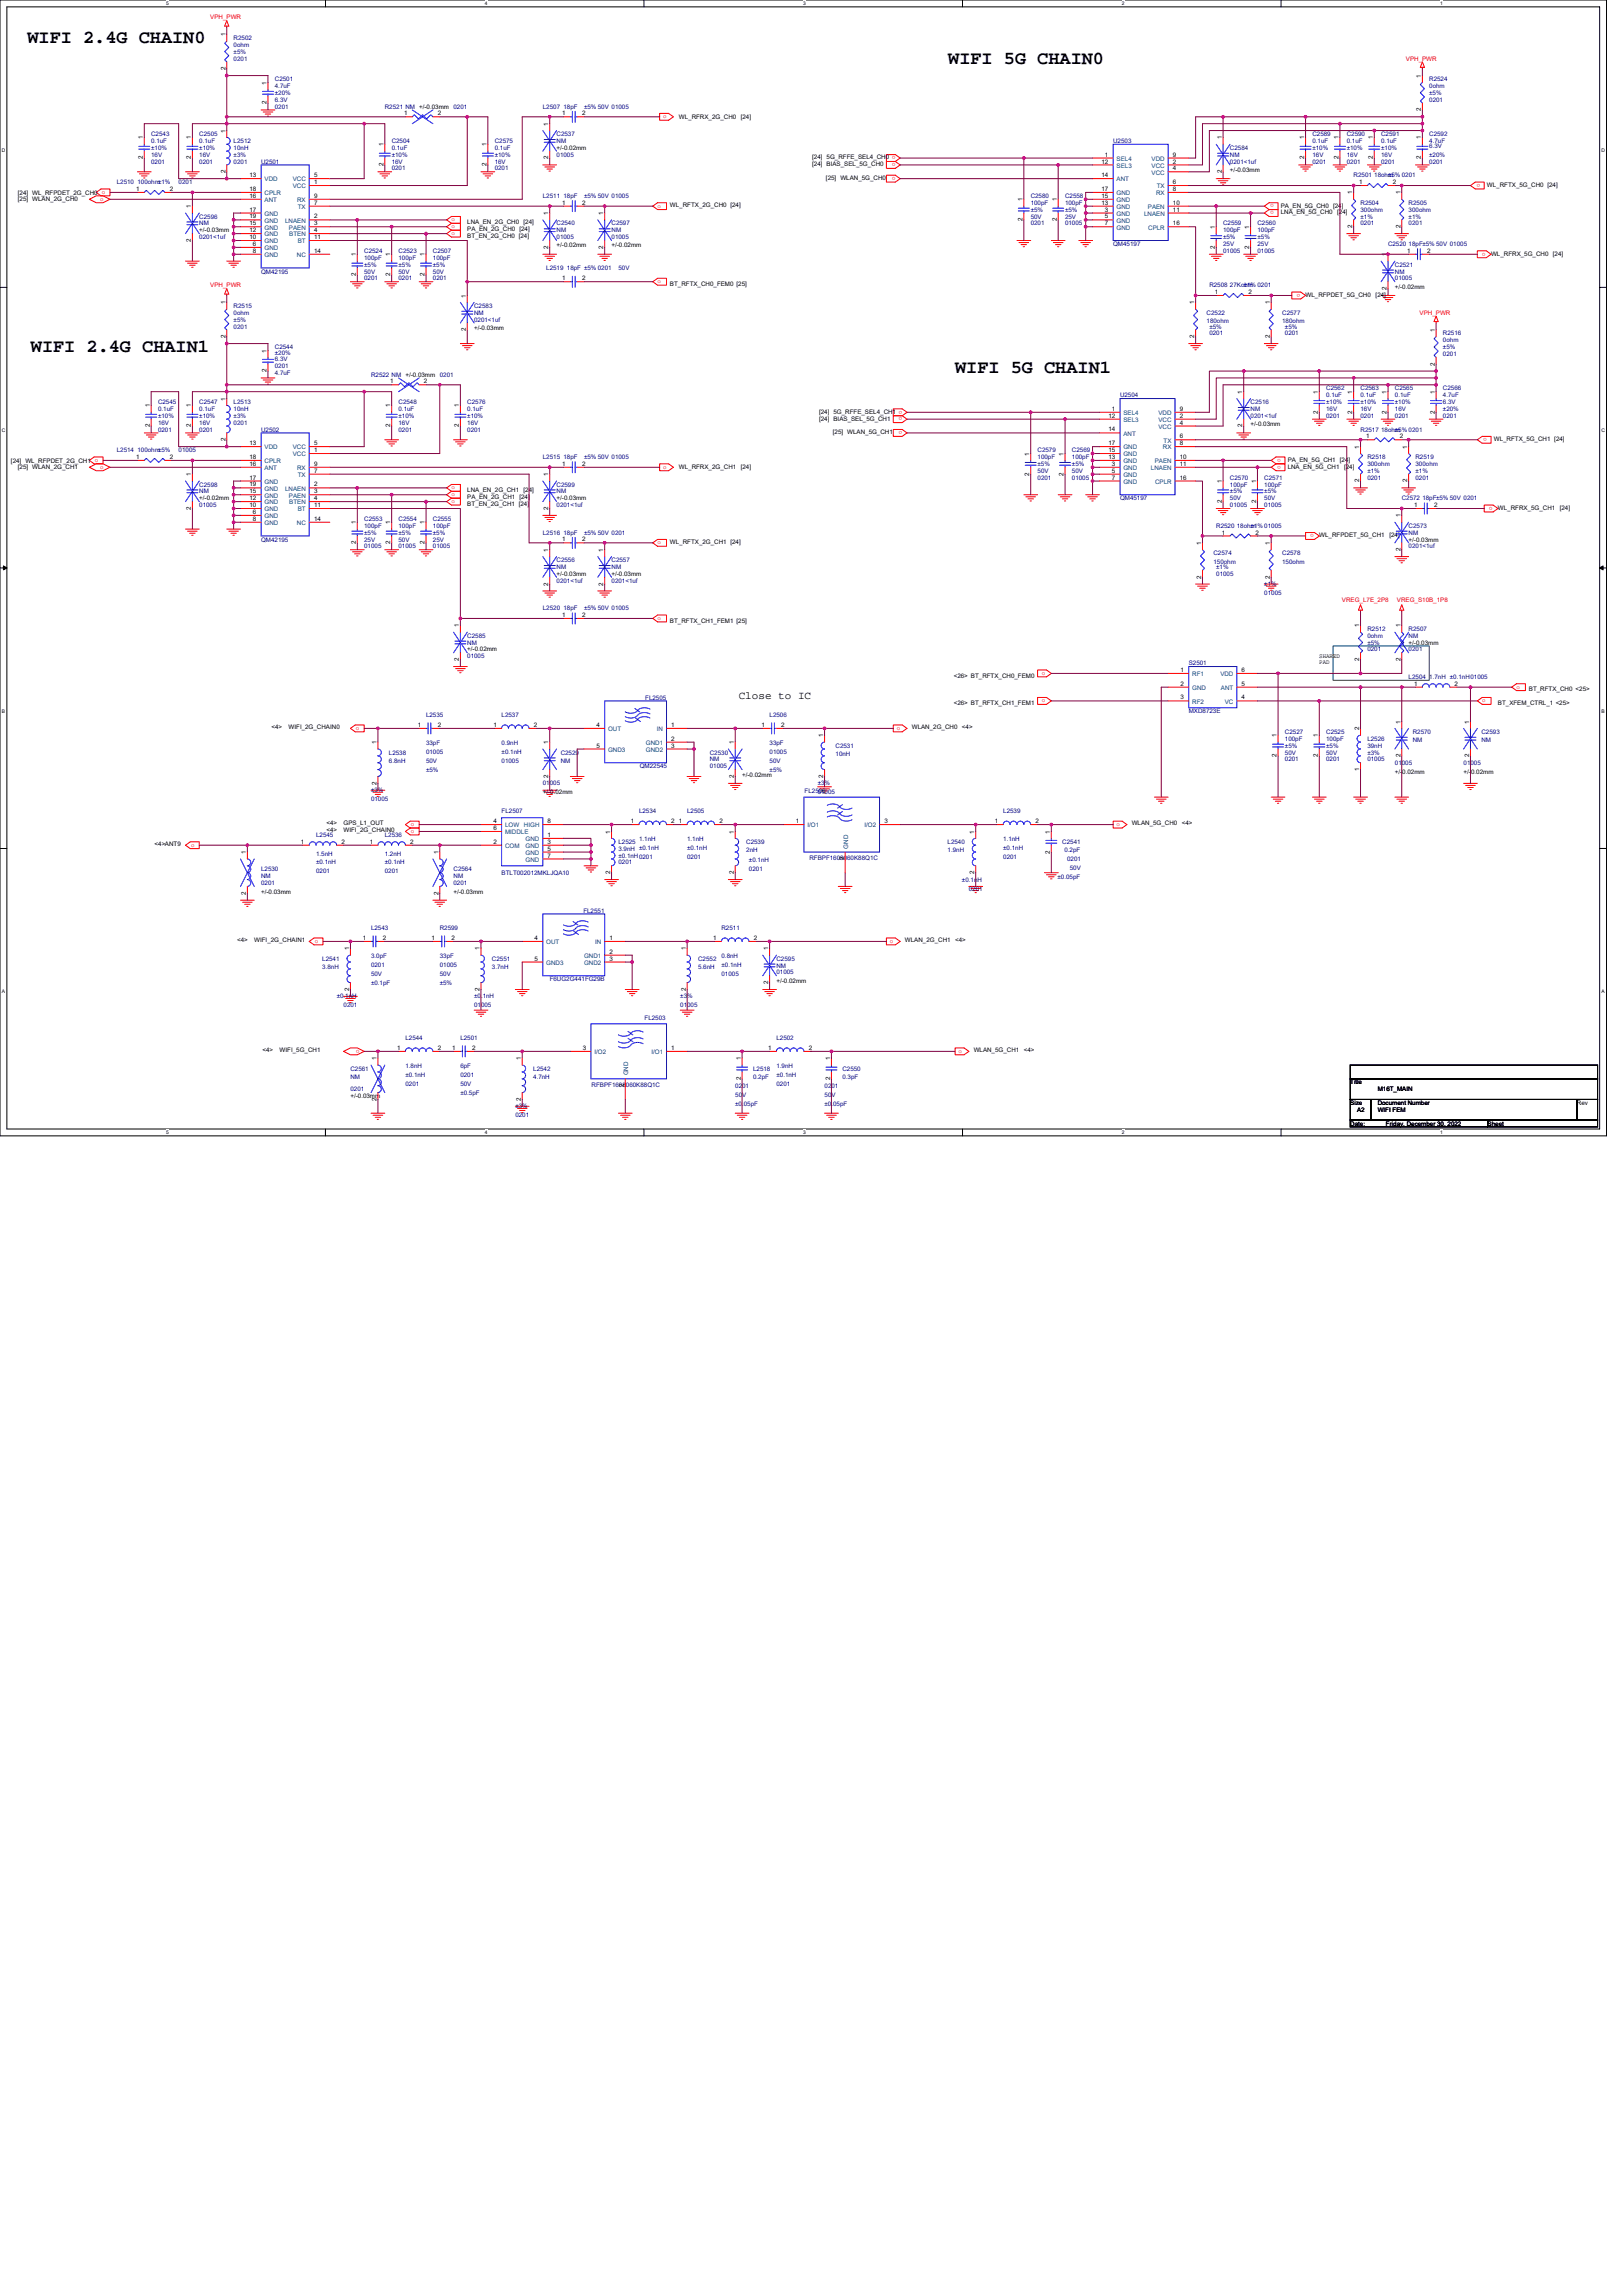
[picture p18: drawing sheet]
<svg xmlns="http://www.w3.org/2000/svg" width="210mm" height="297mm" viewBox="0 0 210 297" stroke-linecap="round" stroke-linejoin="round" font-family="sans-serif">
<defs><g id="words">
<g font-size="2.4">
<text x="3.6" y="5.6">WIFI 2.4G CHAIN0</text>
<text x="122.7" y="8.2">WIFI 5G CHAIN0</text>
<text x="4" y="45.6">WIFI 2.4G CHAIN1</text>
<text x="123.6" y="48.2">WIFI 5G CHAIN1</text>
</g>
<text font-size="1.4" x="95.6" y="90.5">Close to IC</text>
<g font-size=".8" fill="#f00">
<text x="27.2" y="2.5">VPH_PWR</text>
<text x="181.9" y="7.8">VPH_PWR</text>
<text x="85.8" y="15.3">o</text>
<text x="115.8" y="20.2" transform="rotate(-180 115.8 20.2)">o</text>
<text x="115.8" y="21.1" transform="rotate(-180 115.8 21.1)">o</text>
<text x="115.8" y="22.9" transform="rotate(-180 115.8 22.9)">o</text>
<text x="191.5" y="23.8" transform="rotate(-180 191.5 23.8)">o</text>
<text x="13" y="26">o</text>
<text x="58.4" y="28.6">o</text>
<text x="58.4" y="29.5">o</text>
<text x="85.1" y="26.9">o</text>
<text x="164.8" y="26.4" transform="rotate(-180 164.8 26.4)">o</text>
<text x="164.8" y="27.3" transform="rotate(-180 164.8 27.3)">o</text>
<text x="58.4" y="30.4">o</text>
<text x="192.2" y="32.7" transform="rotate(-180 192.2 32.7)">o</text>
<text x="27.2" y="37.2">VPH_PWR</text>
<text x="85.1" y="36.6">o</text>
<text x="168.2" y="38" transform="rotate(-180 168.2 38)">o</text>
<text x="183.7" y="40.7">VPH_PWR</text>
<text x="116.7" y="53.1" transform="rotate(-180 116.7 53.1)">o</text>
<text x="116.7" y="54" transform="rotate(-180 116.7 54)">o</text>
<text x="116.7" y="55.8" transform="rotate(-180 116.7 55.8)">o</text>
<text x="165.7" y="59.3" transform="rotate(-180 165.7 59.3)">o</text>
<text x="192.4" y="56.7" transform="rotate(-180 192.4 56.7)">o</text>
<text x="13" y="60.6">o</text>
<text x="58.4" y="63.3">o</text>
<text x="58.4" y="64.2">o</text>
<text x="58.4" y="65.1">o</text>
<text x="85.8" y="60.6">o</text>
<text x="165.7" y="60.2" transform="rotate(-180 165.7 60.2)">o</text>
<text x="193.1" y="65.6" transform="rotate(-180 193.1 65.6)">o</text>
<text x="85.1" y="70.4">o</text>
<text x="170" y="69.1" transform="rotate(-180 170 69.1)">o</text>
<text x="173.6" y="77.9">VREG_L7E_2P8</text>
<text x="180.7" y="77.9">VREG_S10B_1P8</text>
<text x="85.1" y="80.2">o</text>
<text x="134.8" y="87.3">o</text>
<text x="196.2" y="89.1">o</text>
<text x="46.1" y="94.4">o</text>
<text x="116" y="94.4">o</text>
<text x="134.8" y="90.9">o</text>
<text x="191.8" y="90.9">o</text>
<text x="53.2" y="106.9">o</text>
<text x="53.2" y="107.8">o</text>
<text x="144.5" y="106.9">o</text>
<text x="24.7" y="109.5">o</text>
<text x="40.7" y="122">o</text>
<text x="115.1" y="122">o</text>
<text x="46.5" y="135.8" transform="rotate(-180 46.5 135.8)">o</text>
<text x="124" y="136.2">o</text>
</g>
<g font-size=".8">
<text x="29.2" y="4.7" transform="rotate(-90 29.2 4.7)">1</text>
<text x="29.2" y="9.1" transform="rotate(-90 29.2 9.1)">2</text>
<text x="34.5" y="10.9" transform="rotate(-90 34.5 10.9)">1</text>
<text x="183.8" y="10" transform="rotate(-90 183.8 10)">1</text>
<text x="29.2" y="17.2" transform="rotate(-90 29.2 17.2)">1</text>
<text x="34.5" y="13.5" transform="rotate(-90 34.5 13.5)">2</text>
<text x="52.3" y="14.9">1</text>
<text x="56.6" y="14.9">2</text>
<text x="70.9" y="16.3" transform="rotate(-90 70.9 16.3)">1</text>
<text x="72.7" y="14.9">1</text>
<text x="75.3" y="14.9">2</text>
<text x="87.8" y="15.4">WL_RFRX_2G_CH0</text>
<text x="95.8" y="15.4">[24]</text>
<text x="183.8" y="14.4" transform="rotate(-90 183.8 14.4)">2</text>
<text x="18.5" y="20.6" transform="rotate(-90 18.5 20.6)">2</text>
<text x="18.5" y="18" transform="rotate(-90 18.5 18)">1</text>
<text x="24.7" y="20.6" transform="rotate(-90 24.7 20.6)">2</text>
<text x="24.7" y="18" transform="rotate(-90 24.7 18)">1</text>
<text x="29.2" y="22.4" transform="rotate(-90 29.2 22.4)">2</text>
<text x="32.3" y="22.9">13</text>
<text x="40.6" y="23.8">1</text>
<text x="40.6" y="22.9">5</text>
<text x="49.6" y="21.5" transform="rotate(-90 49.6 21.5)">2</text>
<text x="49.6" y="18.9" transform="rotate(-90 49.6 18.9)">1</text>
<text x="62.9" y="21.5" transform="rotate(-90 62.9 21.5)">2</text>
<text x="62.9" y="18.9" transform="rotate(-90 62.9 18.9)">1</text>
<text x="70.9" y="20.6" transform="rotate(-90 70.9 20.6)">2</text>
<text x="72" y="19.4">+/-0.02mm</text>
<text x="105.1" y="20.6">[24] 5G_RFFE_SEL4_CH0</text>
<text x="105.1" y="21.5">[24] BIAS_SEL_5G_CH0</text>
<text x="106.9" y="23.3">[25] WLAN_5G_CH0</text>
<text x="142.5" y="21.2">12</text>
<text x="142.5" y="22.9">14</text>
<text x="143" y="20.3">1</text>
<text x="151.8" y="21.2">2</text>
<text x="151.8" y="22">4</text>
<text x="151.8" y="23.8">6</text>
<text x="151.8" y="20.3">9</text>
<text x="158.1" y="22.4" transform="rotate(-90 158.1 22.4)">2</text>
<text x="158.1" y="18" transform="rotate(-90 158.1 18)">1</text>
<text x="159.1" y="22.2">+/-0.03mm</text>
<text x="168.7" y="20.6" transform="rotate(-90 168.7 20.6)">2</text>
<text x="168.7" y="18" transform="rotate(-90 168.7 18)">1</text>
<text x="173.2" y="20.6" transform="rotate(-90 173.2 20.6)">2</text>
<text x="173.2" y="18" transform="rotate(-90 173.2 18)">1</text>
<text x="175.8" y="23.8">1</text>
<text x="177.6" y="20.6" transform="rotate(-90 177.6 20.6)">2</text>
<text x="177.6" y="18" transform="rotate(-90 177.6 18)">1</text>
<text x="180.2" y="23.8">2</text>
<text x="183.8" y="20.6" transform="rotate(-90 183.8 20.6)">2</text>
<text x="183.8" y="18" transform="rotate(-90 183.8 18)">1</text>
<text x="2.3" y="25.2">[24] WL_RFPDET_2G_CH0 o</text>
<text x="2.3" y="26.1">[25] WLAN_2G_CH0</text>
<text x="17.6" y="24.7">1</text>
<text x="22" y="24.7">2</text>
<text x="24.7" y="26.9" transform="rotate(-90 24.7 26.9)">1</text>
<text x="32.3" y="24.7">18</text>
<text x="32.3" y="27.4">17</text>
<text x="32.3" y="25.6">16</text>
<text x="32.3" y="29.2">15</text>
<text x="32.3" y="28.3">19</text>
<text x="40.6" y="25.6">9</text>
<text x="40.6" y="26.5">7</text>
<text x="40.6" y="28.3">2</text>
<text x="40.6" y="29.2">3</text>
<text x="60.5" y="29">LNA_EN_2G_CH0</text>
<text x="60.5" y="29.9">PA_EN_2G_CH0 [24]</text>
<text x="67.7" y="29">[24]</text>
<text x="70.9" y="27.8" transform="rotate(-90 70.9 27.8)">1</text>
<text x="72.7" y="26.5">1</text>
<text x="75.3" y="26.5">2</text>
<text x="78" y="27.8" transform="rotate(-90 78 27.8)">1</text>
<text x="86.7" y="26.8">WL_RFTX_2G_CH0 [24]</text>
<text x="132.3" y="28.6" transform="rotate(-90 132.3 28.6)">2</text>
<text x="132.3" y="26" transform="rotate(-90 132.3 26)">1</text>
<text x="136.7" y="28.6" transform="rotate(-90 136.7 28.6)">2</text>
<text x="136.7" y="26" transform="rotate(-90 136.7 26)">1</text>
<text x="142.5" y="26.5">13</text>
<text x="142.5" y="25.6">15</text>
<text x="142.5" y="24.7">17</text>
<text x="143" y="27.4">3</text>
<text x="143" y="28.3">5</text>
<text x="143" y="29.2">7</text>
<text x="151.8" y="24.7">8</text>
<text x="151.8" y="26.5">10</text>
<text x="151.8" y="27.4">11</text>
<text x="151.8" y="29.2">16</text>
<text x="157.2" y="29.6" transform="rotate(-90 157.2 29.6)">1</text>
<text x="161.6" y="29.6" transform="rotate(-90 161.6 29.6)">1</text>
<text x="165.7" y="26.9">PA_EN_5G_CH0 [24]</text>
<text x="165.7" y="27.7">LNA_EN_5G_CH0</text>
<text x="173" y="27.7">[24]</text>
<text x="174.9" y="29.5" transform="rotate(-90 174.9 29.5)">2</text>
<text x="174.9" y="25.2" transform="rotate(-90 174.9 25.2)">1</text>
<text x="181.2" y="29.5" transform="rotate(-90 181.2 29.5)">2</text>
<text x="181.2" y="25.2" transform="rotate(-90 181.2 25.2)">1</text>
<text x="192.4" y="24.2">WL_RFTX_5G_CH0 [24]</text>
<text x="24.7" y="31.3" transform="rotate(-90 24.7 31.3)">2</text>
<text x="25.8" y="30.1">+/-0.03mm</text>
<text x="32.3" y="30">12</text>
<text x="32.3" y="30.9">10</text>
<text x="32.7" y="32.7">8</text>
<text x="32.7" y="31.8">6</text>
<text x="40.6" y="30">4</text>
<text x="40.6" y="32.7">14</text>
<text x="40.6" y="30.9">11</text>
<text x="46" y="35.7" transform="rotate(-90 46 35.7)">2</text>
<text x="46" y="33.2" transform="rotate(-90 46 33.2)">1</text>
<text x="50.5" y="35.7" transform="rotate(-90 50.5 35.7)">2</text>
<text x="50.5" y="33.2" transform="rotate(-90 50.5 33.2)">1</text>
<text x="54.9" y="35.7" transform="rotate(-90 54.9 35.7)">2</text>
<text x="54.9" y="33.2" transform="rotate(-90 54.9 33.2)">1</text>
<text x="60.5" y="30.8">BT_EN_2G_CH0 [24]</text>
<text x="70.9" y="32.2" transform="rotate(-90 70.9 32.2)">2</text>
<text x="72" y="32">+/-0.02mm</text>
<text x="78" y="32.2" transform="rotate(-90 78 32.2)">2</text>
<text x="79.1" y="32">+/-0.02mm</text>
<text x="157.2" y="32.2" transform="rotate(-90 157.2 32.2)">2</text>
<text x="161.6" y="32.2" transform="rotate(-90 161.6 32.2)">2</text>
<text x="179.4" y="33.2" transform="rotate(-90 179.4 33.2)">1</text>
<text x="182.1" y="32.7">1</text>
<text x="184.6" y="32.7">2</text>
<text x="192.9" y="33.1">WL_RFRX_5G_CH0</text>
<text x="200.9" y="33.1">[24]</text>
<text x="29.2" y="39.4" transform="rotate(-90 29.2 39.4)">1</text>
<text x="60.3" y="38.5" transform="rotate(-90 60.3 38.5)">1</text>
<text x="72.7" y="36.3">1</text>
<text x="75.3" y="36.3">2</text>
<text x="86.7" y="37">BT_RFTX_CH0_FEM0 [25]</text>
<text x="154.5" y="39.4" transform="rotate(-90 154.5 39.4)">1</text>
<text x="157.2" y="38">1</text>
<text x="161.5" y="38">2</text>
<text x="164.3" y="39.4" transform="rotate(-90 164.3 39.4)">1</text>
<text x="168.9" y="38.4">WL_RFPDET_5G_CH0</text>
<text x="178" y="38.4">[24]</text>
<text x="179.4" y="37.5" transform="rotate(-90 179.4 37.5)">2</text>
<text x="180.5" y="37.3">+/-0.02mm</text>
<text x="29.2" y="43.7" transform="rotate(-90 29.2 43.7)">2</text>
<text x="34.5" y="45.6" transform="rotate(-90 34.5 45.6)">1</text>
<text x="60.3" y="42.9" transform="rotate(-90 60.3 42.9)">2</text>
<text x="61.3" y="42.7">+/-0.03mm</text>
<text x="154.5" y="43.7" transform="rotate(-90 154.5 43.7)">2</text>
<text x="164.3" y="43.7" transform="rotate(-90 164.3 43.7)">2</text>
<text x="185.6" y="47.3" transform="rotate(-90 185.6 47.3)">2</text>
<text x="185.6" y="42.9" transform="rotate(-90 185.6 42.9)">1</text>
<text x="19.4" y="52.7" transform="rotate(-90 19.4 52.7)">1</text>
<text x="24.7" y="52.7" transform="rotate(-90 24.7 52.7)">1</text>
<text x="29.2" y="51.8" transform="rotate(-90 29.2 51.8)">1</text>
<text x="34.5" y="48.2" transform="rotate(-90 34.5 48.2)">2</text>
<text x="50.5" y="52.7" transform="rotate(-90 50.5 52.7)">1</text>
<text x="50.5" y="49.6">1</text>
<text x="54.9" y="49.6">2</text>
<text x="59.4" y="52.7" transform="rotate(-90 59.4 52.7)">1</text>
<text x="106" y="53.5">[24] 5G_RFFE_SEL4_CH1</text>
<text x="143.8" y="53.2">1</text>
<text x="152.6" y="53.2">9</text>
<text x="160.7" y="50.9" transform="rotate(-90 160.7 50.9)">1</text>
<text x="170.5" y="53.5" transform="rotate(-90 170.5 53.5)">2</text>
<text x="170.5" y="50.9" transform="rotate(-90 170.5 50.9)">1</text>
<text x="174.9" y="53.5" transform="rotate(-90 174.9 53.5)">2</text>
<text x="174.9" y="50.9" transform="rotate(-90 174.9 50.9)">1</text>
<text x="179.4" y="53.5" transform="rotate(-90 179.4 53.5)">2</text>
<text x="179.4" y="50.9" transform="rotate(-90 179.4 50.9)">1</text>
<text x="185.6" y="53.5" transform="rotate(-90 185.6 53.5)">2</text>
<text x="185.6" y="50.9" transform="rotate(-90 185.6 50.9)">1</text>
<text x="1.4" y="59.8">[24] WL_RFPDET_2G_CH1 o</text>
<text x="17.6" y="59.4">1</text>
<text x="19.4" y="55.3" transform="rotate(-90 19.4 55.3)">2</text>
<text x="22" y="59.4">2</text>
<text x="24.7" y="55.3" transform="rotate(-90 24.7 55.3)">2</text>
<text x="29.2" y="57.1" transform="rotate(-90 29.2 57.1)">2</text>
<text x="32.3" y="59.4">18</text>
<text x="32.3" y="57.6">13</text>
<text x="40.6" y="58.5">1</text>
<text x="40.6" y="57.6">5</text>
<text x="50.5" y="55.3" transform="rotate(-90 50.5 55.3)">2</text>
<text x="59.4" y="55.3" transform="rotate(-90 59.4 55.3)">2</text>
<text x="106" y="54.4">[24] BIAS_SEL_5G_CH1</text>
<text x="107.7" y="56.2">[25] WLAN_5G_CH1</text>
<text x="133.2" y="58.9" transform="rotate(-90 133.2 58.9)">1</text>
<text x="137.6" y="58.9" transform="rotate(-90 137.6 58.9)">1</text>
<text x="143.4" y="54">12</text>
<text x="143.4" y="59.4">13</text>
<text x="143.4" y="55.8">14</text>
<text x="143.4" y="58.5">15</text>
<text x="143.4" y="57.6">17</text>
<text x="152.6" y="56.7">6</text>
<text x="152.6" y="54">2</text>
<text x="152.6" y="54.9">4</text>
<text x="152.6" y="57.6">8</text>
<text x="152.6" y="59.4">10</text>
<text x="160.7" y="55.3" transform="rotate(-90 160.7 55.3)">2</text>
<text x="161.8" y="55.1">+/-0.03mm</text>
<text x="166.6" y="59.7">PA_EN_5G_CH1 [24]</text>
<text x="175.8" y="58.1" transform="rotate(-90 175.8 58.1)">1</text>
<text x="176.7" y="56.7">1</text>
<text x="181.1" y="56.7">2</text>
<text x="182.1" y="58.1" transform="rotate(-90 182.1 58.1)">1</text>
<text x="193.3" y="57.1">WL_RFTX_5G_CH1 [24]</text>
<text x="2.3" y="60.7">[25] WLAN_2G_CH1</text>
<text x="24.7" y="66" transform="rotate(-90 24.7 66)">2</text>
<text x="24.7" y="61.6" transform="rotate(-90 24.7 61.6)">1</text>
<text x="25.8" y="64.7">+/-0.02mm</text>
<text x="32.3" y="62">17</text>
<text x="32.3" y="60.3">16</text>
<text x="32.3" y="64.7">12</text>
<text x="32.3" y="65.6">10</text>
<text x="32.3" y="63.8">15</text>
<text x="32.3" y="62.9">19</text>
<text x="40.6" y="60.3">9</text>
<text x="40.6" y="61.2">7</text>
<text x="40.6" y="64.7">4</text>
<text x="40.6" y="62.9">2</text>
<text x="40.6" y="63.8">3</text>
<text x="40.6" y="65.6">11</text>
<text x="60.5" y="63.7">LNA_EN_2G_CH1</text>
<text x="60.5" y="64.5">PA_EN_2G_CH1 [24]</text>
<text x="60.5" y="65.4">BT_EN_2G_CH1 [24]</text>
<text x="67.7" y="63.7">[24]</text>
<text x="70.9" y="66" transform="rotate(-90 70.9 66)">2</text>
<text x="70.9" y="61.6" transform="rotate(-90 70.9 61.6)">1</text>
<text x="72" y="64.7">+/-0.03mm</text>
<text x="72.7" y="60.3">1</text>
<text x="75.3" y="60.3">2</text>
<text x="87.8" y="60.7">WL_RFRX_2G_CH1</text>
<text x="95.8" y="60.7">[24]</text>
<text x="133.2" y="61.5" transform="rotate(-90 133.2 61.5)">2</text>
<text x="137.6" y="61.5" transform="rotate(-90 137.6 61.5)">2</text>
<text x="143.8" y="60.3">3</text>
<text x="143.8" y="61.2">5</text>
<text x="143.8" y="62">7</text>
<text x="152.6" y="60.3">11</text>
<text x="152.6" y="62">16</text>
<text x="158.1" y="65.1" transform="rotate(-90 158.1 65.1)">2</text>
<text x="158.1" y="62.5" transform="rotate(-90 158.1 62.5)">1</text>
<text x="162.5" y="65.1" transform="rotate(-90 162.5 65.1)">2</text>
<text x="162.5" y="62.5" transform="rotate(-90 162.5 62.5)">1</text>
<text x="166.6" y="60.6">LNA_EN_5G_CH1</text>
<text x="173.9" y="60.6">[24]</text>
<text x="175.8" y="62.4" transform="rotate(-90 175.8 62.4)">2</text>
<text x="182.1" y="62.4" transform="rotate(-90 182.1 62.4)">2</text>
<text x="183" y="65.6">1</text>
<text x="185.5" y="65.6">2</text>
<text x="193.8" y="66">WL_RFRX_5G_CH1</text>
<text x="201.8" y="66">[24]</text>
<text x="32.7" y="67.4">8</text>
<text x="32.7" y="66.5">6</text>
<text x="40.6" y="67.4">14</text>
<text x="46" y="70.4" transform="rotate(-90 46 70.4)">2</text>
<text x="46" y="67.8" transform="rotate(-90 46 67.8)">1</text>
<text x="50.5" y="70.4" transform="rotate(-90 50.5 70.4)">2</text>
<text x="50.5" y="67.8" transform="rotate(-90 50.5 67.8)">1</text>
<text x="54.9" y="70.4" transform="rotate(-90 54.9 70.4)">2</text>
<text x="54.9" y="67.8" transform="rotate(-90 54.9 67.8)">1</text>
<text x="70.9" y="71.4" transform="rotate(-90 70.9 71.4)">1</text>
<text x="72.7" y="70">1</text>
<text x="75.3" y="70">2</text>
<text x="78" y="71.4" transform="rotate(-90 78 71.4)">1</text>
<text x="86.7" y="70.3">WL_RFTX_2G_CH1 [24]</text>
<text x="155.4" y="70.5" transform="rotate(-90 155.4 70.5)">1</text>
<text x="158.1" y="69.2">1</text>
<text x="162.4" y="69.2">2</text>
<text x="164.3" y="70.5" transform="rotate(-90 164.3 70.5)">1</text>
<text x="170.7" y="69.5">WL_RFPDET_5G_CH1</text>
<text x="179.8" y="69.5">[24]</text>
<text x="181.2" y="71.3" transform="rotate(-90 181.2 71.3)">2</text>
<text x="181.2" y="66.9" transform="rotate(-90 181.2 66.9)">1</text>
<text x="182.2" y="70.1">+/-0.03mm</text>
<text x="70.9" y="75.7" transform="rotate(-90 70.9 75.7)">2</text>
<text x="72" y="74.5">+/-0.03mm</text>
<text x="78" y="75.7" transform="rotate(-90 78 75.7)">2</text>
<text x="79.1" y="74.5">+/-0.03mm</text>
<text x="155.4" y="74.9" transform="rotate(-90 155.4 74.9)">2</text>
<text x="164.3" y="74.9" transform="rotate(-90 164.3 74.9)">2</text>
<text x="59.4" y="81.2" transform="rotate(-90 59.4 81.2)">1</text>
<text x="72.7" y="79.8">1</text>
<text x="75.3" y="79.8">2</text>
<text x="86.7" y="80.5">BT_RFTX_CH1_FEM1 [25]</text>
<text x="175.8" y="81.2" transform="rotate(-90 175.8 81.2)">1</text>
<text x="181.2" y="81.2" transform="rotate(-90 181.2 81.2)">1</text>
<text x="182.2" y="83.4">+/-0.03mm</text>
<text x="59.4" y="85.5" transform="rotate(-90 59.4 85.5)">2</text>
<text x="60.5" y="84.3">+/-0.02mm</text>
<text x="123.4" y="87.7">&lt;26&gt; BT_RFTX_CH0_FEM0</text>
<text x="152.7" y="86.9">1</text>
<text x="152.7" y="88.7">2</text>
<text x="160.6" y="88.7">5</text>
<text x="160.6" y="86.9">6</text>
<text x="170.7" y="85.1">SHARED</text>
<text x="170.7" y="85.9">PAD</text>
<text x="175.8" y="85.5" transform="rotate(-90 175.8 85.5)">2</text>
<text x="181.2" y="85.5" transform="rotate(-90 181.2 85.5)">2</text>
<text x="183" y="88.7">1</text>
<text x="188.2" y="88.7">2</text>
<text x="197.8" y="89.4">BT_RFTX_CH0 &lt;25&gt;</text>
<text x="35.1" y="94.3">&lt;4&gt;</text>
<text x="37.3" y="94.3">WIFI_2G_CHAIN0</text>
<text x="54.1" y="94">1</text>
<text x="56.6" y="94">2</text>
<text x="63.8" y="94">1</text>
<text x="69.1" y="94">2</text>
<text x="77.2" y="94.1">4</text>
<text x="86.9" y="94.1">1</text>
<text x="86.9" y="95.8">2</text>
<text x="98.5" y="94">1</text>
<text x="101.1" y="94">2</text>
<text x="106.5" y="95.4" transform="rotate(-90 106.5 95.4)">1</text>
<text x="118" y="94.3">WLAN_2G_CH0</text>
<text x="123.4" y="91.2">&lt;26&gt; BT_RFTX_CH1_FEM1</text>
<text x="124.5" y="94.3">&lt;4&gt;</text>
<text x="152.7" y="90.5">3</text>
<text x="160.6" y="90.5">4</text>
<text x="165.2" y="95.4" transform="rotate(-90 165.2 95.4)">1</text>
<text x="170.5" y="95.4" transform="rotate(-90 170.5 95.4)">1</text>
<text x="175.8" y="94.5" transform="rotate(-90 175.8 94.5)">2</text>
<text x="181.2" y="93.6" transform="rotate(-90 181.2 93.6)">1</text>
<text x="190.1" y="93.6" transform="rotate(-90 190.1 93.6)">1</text>
<text x="193.8" y="91.2">BT_XFEM_CTRL_1 &lt;25&gt;</text>
<text x="48.7" y="101.5" transform="rotate(-90 48.7 101.5)">2</text>
<text x="48.7" y="96.3" transform="rotate(-90 48.7 96.3)">1</text>
<text x="70.9" y="100.6" transform="rotate(-90 70.9 100.6)">2</text>
<text x="70.9" y="96.3" transform="rotate(-90 70.9 96.3)">1</text>
<text x="77.2" y="96.7">5</text>
<text x="86.9" y="96.7">3</text>
<text x="94.9" y="100.6" transform="rotate(-90 94.9 100.6)">2</text>
<text x="94.9" y="96.3" transform="rotate(-90 94.9 96.3)">1</text>
<text x="96" y="100.5">+/-0.02mm</text>
<text x="106.5" y="100.6" transform="rotate(-90 106.5 100.6)">2</text>
<text x="165.2" y="98" transform="rotate(-90 165.2 98)">2</text>
<text x="170.5" y="98" transform="rotate(-90 170.5 98)">2</text>
<text x="175.8" y="99.8" transform="rotate(-90 175.8 99.8)">1</text>
<text x="180.5" y="100.1">+/-0.02mm</text>
<text x="181.2" y="98" transform="rotate(-90 181.2 98)">2</text>
<text x="189.4" y="100.1">+/-0.02mm</text>
<text x="190.1" y="98" transform="rotate(-90 190.1 98)">2</text>
<text x="42.2" y="106.8">&lt;4&gt;</text>
<text x="42.2" y="107.7">&lt;4&gt;</text>
<text x="44.4" y="106.8">GPS_L1_OUT</text>
<text x="44.4" y="107.7">WIFI_2G_CHAIN0</text>
<text x="63.8" y="106.5">4</text>
<text x="63.8" y="107.4">6</text>
<text x="70.2" y="102.8">+/-0.02mm</text>
<text x="70.9" y="106.5">8</text>
<text x="78.9" y="107.8" transform="rotate(-90 78.9 107.8)">1</text>
<text x="81.6" y="106.5">1</text>
<text x="86.9" y="106.5">2</text>
<text x="87.8" y="106.5">1</text>
<text x="93.1" y="106.5">2</text>
<text x="94.9" y="107.8" transform="rotate(-90 94.9 107.8)">1</text>
<text x="102.9" y="106.5">1</text>
<text x="114.4" y="106.5">3</text>
<text x="126.1" y="107.8" transform="rotate(-90 126.1 107.8)">1</text>
<text x="128.7" y="106.5">1</text>
<text x="134" y="106.5">2</text>
<text x="135.8" y="107.8" transform="rotate(-90 135.8 107.8)">1</text>
<text x="146.4" y="106.8">WLAN_5G_CH0</text>
<text x="152.9" y="106.8">&lt;4&gt;</text>
<text x="20" y="109.4">&lt;4&gt;ANT9</text>
<text x="31.8" y="110.5" transform="rotate(-90 31.8 110.5)">1</text>
<text x="38.9" y="109.2">1</text>
<text x="44.2" y="109.2">2</text>
<text x="47.8" y="109.2">1</text>
<text x="53.1" y="109.2">2</text>
<text x="56.7" y="110.5" transform="rotate(-90 56.7 110.5)">1</text>
<text x="63.8" y="109.2">2</text>
<text x="70.9" y="109.2">3</text>
<text x="70.9" y="110.1">5</text>
<text x="70.9" y="110.9">7</text>
<text x="70.9" y="108.3">1</text>
<text x="78.9" y="113.1" transform="rotate(-90 78.9 113.1)">2</text>
<text x="94.9" y="113.1" transform="rotate(-90 94.9 113.1)">2</text>
<text x="109.2" y="111.3" transform="rotate(-90 109.2 111.3)">2</text>
<text x="126.1" y="113.1" transform="rotate(-90 126.1 113.1)">2</text>
<text x="135.8" y="110.4" transform="rotate(-90 135.8 110.4)">2</text>
<text x="31.8" y="115.8" transform="rotate(-90 31.8 115.8)">2</text>
<text x="33.8" y="115.7">+/-0.03mm</text>
<text x="56.7" y="115.8" transform="rotate(-90 56.7 115.8)">2</text>
<text x="58.7" y="115.7">+/-0.03mm</text>
<text x="30.7" y="121.9">&lt;4&gt;</text>
<text x="32.9" y="121.9">WIFI_2G_CHAIN1</text>
<text x="45.2" y="122.9" transform="rotate(-90 45.2 122.9)">1</text>
<text x="46.9" y="121.6">1</text>
<text x="49.5" y="121.6">2</text>
<text x="55.8" y="121.6">1</text>
<text x="58.4" y="121.6">2</text>
<text x="62" y="122.9" transform="rotate(-90 62 122.9)">1</text>
<text x="69.2" y="121.6">4</text>
<text x="69.2" y="124.3">5</text>
<text x="78.9" y="121.6">1</text>
<text x="78.9" y="124.3">3</text>
<text x="78.9" y="123.4">2</text>
<text x="88.7" y="122.9" transform="rotate(-90 88.7 122.9)">1</text>
<text x="92.3" y="121.6">1</text>
<text x="97.5" y="121.6">2</text>
<text x="99.4" y="122.9" transform="rotate(-90 99.4 122.9)">1</text>
<text x="117.1" y="121.9">WLAN_2G_CH1</text>
<text x="123.6" y="121.9">&lt;4&gt;</text>
<text x="45.2" y="128.2" transform="rotate(-90 45.2 128.2)">2</text>
<text x="62" y="128.2" transform="rotate(-90 62 128.2)">2</text>
<text x="88.7" y="128.2" transform="rotate(-90 88.7 128.2)">2</text>
<text x="99.4" y="127.3" transform="rotate(-90 99.4 127.3)">2</text>
<text x="100.5" y="127.1">+/-0.02mm</text>
<text x="34" y="136.1">&lt;4&gt;</text>
<text x="36.2" y="136.1">WIFI_5G_CH1</text>
<text x="48.7" y="137.2" transform="rotate(-90 48.7 137.2)">1</text>
<text x="51.4" y="135.8">1</text>
<text x="56.6" y="135.8">2</text>
<text x="58.5" y="135.8">1</text>
<text x="61.1" y="135.8">2</text>
<text x="67.4" y="137.2" transform="rotate(-90 67.4 137.2)">1</text>
<text x="75.4" y="135.8">3</text>
<text x="86.9" y="135.8">1</text>
<text x="95.8" y="137.2" transform="rotate(-90 95.8 137.2)">1</text>
<text x="99.4" y="135.8">1</text>
<text x="104.6" y="135.8">2</text>
<text x="107.4" y="137.2" transform="rotate(-90 107.4 137.2)">1</text>
<text x="126" y="136.1">WLAN_5G_CH1</text>
<text x="132.5" y="136.1">&lt;4&gt;</text>
<text x="45.3" y="142.1">+/-0.03mm</text>
<text x="48.7" y="142.4" transform="rotate(-90 48.7 142.4)">2</text>
<text x="67.4" y="142.4" transform="rotate(-90 67.4 142.4)">2</text>
<text x="80.7" y="140.6" transform="rotate(-90 80.7 140.6)">2</text>
<text x="95.8" y="139.8" transform="rotate(-90 95.8 139.8)">2</text>
<text x="107.4" y="139.8" transform="rotate(-90 107.4 139.8)">2</text>
<text x="174.7" y="140.3">Title</text>
<text x="174.7" y="143">Size</text>
<text x="175.6" y="143.8">A2</text>
<text x="178.2" y="143">Document Number</text>
<text x="178.2" y="143.8">WIFI FEM</text>
<text x="178.2" y="141.2">M16T_MAIN</text>
<text x="204" y="143">Rev</text>
<text x="174.7" y="145.6">Date:</text>
<text x="179.3" y="145.6">Friday, December 30, 2022</text>
<text x="192.5" y="145.6">Sheet</text>
</g>
<g font-size=".8" fill="#000080">
<text x="30.2" y="5.2">R2502</text>
<text x="30.2" y="6.1">0ohm</text>
<text x="30.2" y="6.9">±5%</text>
<text x="30.2" y="7.8">0201</text>
<text x="35.6" y="10.5">C2501</text>
<text x="35.6" y="11.4">4.7uF</text>
<text x="184.9" y="10.5">R2524</text>
<text x="184.9" y="11.4">0ohm</text>
<text x="19.6" y="17.6">C2543</text>
<text x="25.8" y="17.6">C2505</text>
<text x="35.6" y="14.1">0201</text>
<text x="35.6" y="13.2">6.3V</text>
<text x="35.6" y="12.3">±20%</text>
<text x="49.8" y="14.1">R2521 NM +/-0.03mm</text>
<text x="58.7" y="14.1">0201</text>
<text x="70.2" y="14.1">L2507 18pF</text>
<text x="72" y="17.6">C2537</text>
<text x="75.6" y="14.1">±5% 50V 01005</text>
<text x="169.8" y="17.6">C2589</text>
<text x="174.2" y="17.6">C2590</text>
<text x="178.7" y="17.6">C2591</text>
<text x="184.9" y="17.6">C2592</text>
<text x="184.9" y="12.3">±5%</text>
<text x="184.9" y="13.2">0201</text>
<text x="15.1" y="23.8">L2510 100ohm±1%</text>
<text x="19.6" y="18.5">0.1uF</text>
<text x="19.6" y="21.2">0201</text>
<text x="19.6" y="20.3">16V</text>
<text x="19.6" y="19.4">±10%</text>
<text x="23.1" y="23.8">0201</text>
<text x="25.8" y="18.5">0.1uF</text>
<text x="25.8" y="21.2">0201</text>
<text x="25.8" y="20.3">16V</text>
<text x="25.8" y="19.4">±10%</text>
<text x="30.2" y="18.5">L2512</text>
<text x="30.2" y="19.4">10nH</text>
<text x="30.2" y="20.3">±3%</text>
<text x="30.2" y="21.2">0201</text>
<text x="33.8" y="21.2">U2501</text>
<text x="50.7" y="18.5">C2504</text>
<text x="50.7" y="19.4">0.1uF</text>
<text x="50.7" y="22.1">0201</text>
<text x="50.7" y="21.2">16V</text>
<text x="50.7" y="20.3">±10%</text>
<text x="64" y="18.5">C2575</text>
<text x="64" y="19.4">0.1uF</text>
<text x="64" y="22.1">0201</text>
<text x="64" y="21.2">16V</text>
<text x="64" y="20.3">±10%</text>
<text x="72" y="18.5">NM</text>
<text x="72" y="20.3">01005</text>
<text x="144" y="18.5">U2503</text>
<text x="159.1" y="19.4">C2584</text>
<text x="159.1" y="20.3">NM</text>
<text x="159.1" y="21.2">0201&lt;1uf</text>
<text x="169.8" y="18.5">0.1uF</text>
<text x="169.8" y="21.2">0201</text>
<text x="169.8" y="20.3">16V</text>
<text x="169.8" y="19.4">±10%</text>
<text x="174.2" y="18.5">0.1uF</text>
<text x="174.2" y="21.2">0201</text>
<text x="174.2" y="20.3">16V</text>
<text x="174.2" y="19.4">±10%</text>
<text x="175.1" y="22.9">R2501 18ohm</text>
<text x="178.7" y="18.5">0.1uF</text>
<text x="178.7" y="21.2">0201</text>
<text x="178.7" y="20.3">16V</text>
<text x="178.7" y="19.4">±10%</text>
<text x="179.6" y="22.9">±5% 0201</text>
<text x="184.9" y="18.5">4.7uF</text>
<text x="184.9" y="21.2">0201</text>
<text x="184.9" y="19.2">6.3V</text>
<text x="184.9" y="20.3">±20%</text>
<text x="25.8" y="28.3">C2596</text>
<text x="25.8" y="29.2">NM</text>
<text x="70.2" y="25.6">L2511 18pF</text>
<text x="72" y="29.2">C2540</text>
<text x="75.6" y="25.6">±5% 50V 01005</text>
<text x="79.1" y="29.2">C2597</text>
<text x="133.3" y="25.6">C2580</text>
<text x="133.3" y="26.5">100pF</text>
<text x="133.3" y="29.2">0201</text>
<text x="133.3" y="28.3">50V</text>
<text x="133.3" y="27.4">±5%</text>
<text x="137.8" y="25.6">C2558</text>
<text x="137.8" y="26.5">100pF</text>
<text x="137.8" y="29.2">01005</text>
<text x="137.8" y="28.3">25V</text>
<text x="137.8" y="27.4">±5%</text>
<text x="158.2" y="29.2">C2559</text>
<text x="162.7" y="29.2">C2560</text>
<text x="176" y="26.5">R2504</text>
<text x="176" y="27.4">300ohm</text>
<text x="176" y="28.3">±1%</text>
<text x="176" y="29.2">0201</text>
<text x="182.2" y="26.5">R2505</text>
<text x="182.2" y="27.4">300ohm</text>
<text x="182.2" y="28.3">±1%</text>
<text x="182.2" y="29.2">0201</text>
<text x="25.8" y="30.9">0201&lt;1uf</text>
<text x="33.8" y="35.4">QM42195</text>
<text x="47.1" y="32.7">C2524</text>
<text x="47.1" y="33.6">100pF</text>
<text x="47.1" y="35.4">50V</text>
<text x="47.1" y="34.5">±5%</text>
<text x="51.6" y="32.7">C2523</text>
<text x="51.6" y="33.6">100pF</text>
<text x="51.6" y="35.4">50V</text>
<text x="51.6" y="34.5">±5%</text>
<text x="56" y="32.7">C2507</text>
<text x="56" y="33.6">100pF</text>
<text x="56" y="35.4">50V</text>
<text x="56" y="34.5">±5%</text>
<text x="70.7" y="34.9">L2519 18pF ±5% 0201</text>
<text x="72" y="30.1">NM</text>
<text x="72" y="30.9">01005</text>
<text x="79.1" y="30.1">NM</text>
<text x="79.1" y="30.9">01005</text>
<text x="80" y="34.9">50V</text>
<text x="144" y="31.8">QM45197</text>
<text x="158.2" y="30.1">100pF</text>
<text x="158.2" y="32.7">01005</text>
<text x="158.2" y="31.8">25V</text>
<text x="158.2" y="30.9">±5%</text>
<text x="162.7" y="30.1">100pF</text>
<text x="162.7" y="32.7">01005</text>
<text x="162.7" y="31.8">25V</text>
<text x="162.7" y="30.9">±5%</text>
<text x="179.6" y="31.8">C2520 18pF±5% 50V 01005</text>
<text x="180.5" y="34.5">C2521</text>
<text x="180.5" y="35.4">NM</text>
<text x="30.2" y="39.8">R2515</text>
<text x="30.2" y="40.7">0ohm</text>
<text x="30.2" y="41.6">±5%</text>
<text x="47.1" y="36.3">0201</text>
<text x="51.6" y="36.3">0201</text>
<text x="56" y="36.3">0201</text>
<text x="61.3" y="39.8">C2583</text>
<text x="61.3" y="40.7">NM</text>
<text x="61.3" y="41.6">0201&lt;1uf</text>
<text x="156.1" y="40.7">C2522</text>
<text x="156.1" y="41.8">180ohm</text>
<text x="156.5" y="37.2">R2508 27Kohm</text>
<text x="160.9" y="37.2">±1% 0201</text>
<text x="165.9" y="40.7">C2577</text>
<text x="165.9" y="41.8">180ohm</text>
<text x="180.5" y="36.3">01005</text>
<text x="30.2" y="42.5">0201</text>
<text x="35.6" y="45.2">C2544</text>
<text x="35.6" y="47.7">0201</text>
<text x="35.6" y="46.8">6.3V</text>
<text x="35.6" y="45.9">±20%</text>
<text x="156.5" y="42.5">±5%</text>
<text x="156.5" y="43.4">0201</text>
<text x="166.2" y="42.5">±5%</text>
<text x="166.2" y="43.4">0201</text>
<text x="186.7" y="43.4">R2516</text>
<text x="186.7" y="44.3">0ohm</text>
<text x="186.7" y="45.2">±5%</text>
<text x="186.7" y="46.1">0201</text>
<text x="20.4" y="52.3">C2545</text>
<text x="20.4" y="53.2">0.1uF</text>
<text x="25.8" y="52.3">C2547</text>
<text x="25.8" y="53.2">0.1uF</text>
<text x="30.2" y="52.3">L2513</text>
<text x="30.2" y="53.2">10nH</text>
<text x="35.6" y="48.5">4.7uF</text>
<text x="48" y="48.7">R2522 NM +/-0.03mm</text>
<text x="51.6" y="52.3">C2548</text>
<text x="51.6" y="53.2">0.1uF</text>
<text x="56.9" y="48.7">0201</text>
<text x="60.5" y="52.3">C2576</text>
<text x="60.5" y="53.2">0.1uF</text>
<text x="144.9" y="51.4">U2504</text>
<text x="161.8" y="52.3">C2516</text>
<text x="161.8" y="53.2">NM</text>
<text x="171.6" y="50.5">C2562</text>
<text x="171.6" y="51.4">0.1uF</text>
<text x="171.6" y="53.2">16V</text>
<text x="171.6" y="52.3">±10%</text>
<text x="176" y="50.5">C2563</text>
<text x="176" y="51.4">0.1uF</text>
<text x="176" y="53.2">16V</text>
<text x="176" y="52.3">±10%</text>
<text x="180.5" y="50.5">C2565</text>
<text x="180.5" y="51.4">0.1uF</text>
<text x="180.5" y="53.2">16V</text>
<text x="180.5" y="52.3">±10%</text>
<text x="186.7" y="50.5">C2566</text>
<text x="186.7" y="51.4">4.7uF</text>
<text x="186.7" y="52.3">6.3V</text>
<text x="186.7" y="53.2">±20%</text>
<text x="15.1" y="58.5">L2514 100ohm±5%</text>
<text x="20.4" y="55.8">0201</text>
<text x="20.4" y="54.9">16V</text>
<text x="20.4" y="54.1">±10%</text>
<text x="23.1" y="58.5">01005</text>
<text x="25.8" y="55.8">0201</text>
<text x="25.8" y="54.9">16V</text>
<text x="25.8" y="54.1">±10%</text>
<text x="30.2" y="54.1">±3%</text>
<text x="30.2" y="54.9">0201</text>
<text x="33.8" y="55.8">U2502</text>
<text x="51.6" y="55.8">0201</text>
<text x="51.6" y="54.9">16V</text>
<text x="51.6" y="54.1">±10%</text>
<text x="60.5" y="55.8">0201</text>
<text x="60.5" y="54.9">16V</text>
<text x="60.5" y="54.1">±10%</text>
<text x="70.2" y="59.4">L2515 18pF</text>
<text x="75.6" y="59.4">±5% 50V 01005</text>
<text x="134.2" y="58.5">C2579</text>
<text x="134.2" y="59.4">100pF</text>
<text x="138.7" y="58.5">C2569</text>
<text x="138.7" y="59.4">100pF</text>
<text x="161.8" y="54.1">0201&lt;1uf</text>
<text x="171.6" y="54.1">0201</text>
<text x="176" y="54.1">0201</text>
<text x="176" y="55.8">R2517 18ohm</text>
<text x="176.9" y="59.4">R2518</text>
<text x="180.5" y="55.8">±5% 0201</text>
<text x="180.5" y="54.1">0201</text>
<text x="183.1" y="59.4">R2519</text>
<text x="186.7" y="54.1">0201</text>
<text x="25.8" y="62.9">C2598</text>
<text x="25.8" y="63.8">NM</text>
<text x="25.8" y="65.6">01005</text>
<text x="72" y="62.9">C2599</text>
<text x="72" y="63.8">NM</text>
<text x="72" y="65.6">0201&lt;1uf</text>
<text x="134.2" y="62.1">0201</text>
<text x="134.2" y="61.2">50V</text>
<text x="134.2" y="60.3">±5%</text>
<text x="138.7" y="62.1">01005</text>
<text x="138.7" y="61.2">50V</text>
<text x="138.7" y="60.3">±5%</text>
<text x="144.9" y="64.7">QM45197</text>
<text x="159.1" y="62.1">C2570</text>
<text x="159.1" y="62.9">100pF</text>
<text x="159.1" y="65.6">01005</text>
<text x="159.1" y="64.7">50V</text>
<text x="159.1" y="63.8">±5%</text>
<text x="163.6" y="62.1">C2571</text>
<text x="163.6" y="62.9">100pF</text>
<text x="163.6" y="65.6">01005</text>
<text x="163.6" y="64.7">50V</text>
<text x="163.6" y="63.8">±5%</text>
<text x="176.9" y="60.3">300ohm</text>
<text x="176.9" y="61.2">±1%</text>
<text x="176.9" y="62.1">0201</text>
<text x="181.4" y="64.7">C2572 18pF±5% 50V 0201</text>
<text x="183.1" y="60.3">300ohm</text>
<text x="183.1" y="61.2">±1%</text>
<text x="183.1" y="62.1">0201</text>
<text x="33.8" y="70.1">QM42195</text>
<text x="47.1" y="67.4">C2553</text>
<text x="47.1" y="68.3">100pF</text>
<text x="47.1" y="70.9">01005</text>
<text x="47.1" y="70.1">25V</text>
<text x="47.1" y="69.2">±5%</text>
<text x="51.6" y="67.4">C2554</text>
<text x="51.6" y="68.3">100pF</text>
<text x="51.6" y="70.9">01005</text>
<text x="51.6" y="70.1">50V</text>
<text x="51.6" y="69.2">±5%</text>
<text x="56" y="67.4">C2555</text>
<text x="56" y="68.3">100pF</text>
<text x="56" y="70.9">01005</text>
<text x="56" y="70.1">25V</text>
<text x="56" y="69.2">±5%</text>
<text x="70.2" y="69.2">L2516 18pF</text>
<text x="75.6" y="69.2">±5% 50V 0201</text>
<text x="157" y="71.8">C2574</text>
<text x="157.4" y="68.3">R2520 18ohm</text>
<text x="161.8" y="68.3">±1% 01005</text>
<text x="165.9" y="71.8">C2578</text>
<text x="182.2" y="68.3">C2573</text>
<text x="182.2" y="69.2">NM</text>
<text x="182.2" y="70.9">0201&lt;1uf</text>
<text x="72" y="72.7">C2556</text>
<text x="72" y="73.6">NM</text>
<text x="72" y="75.4">0201&lt;1uf</text>
<text x="79.1" y="72.7">C2557</text>
<text x="79.1" y="73.6">NM</text>
<text x="79.1" y="75.4">0201&lt;1uf</text>
<text x="157" y="72.9">150ohm</text>
<text x="157.4" y="73.6">±1%</text>
<text x="157.4" y="74.5">01005</text>
<text x="163.6" y="75.8">±1%</text>
<text x="163.6" y="77">01005</text>
<text x="165.9" y="72.9">150ohm</text>
<text x="60.5" y="82.5">C2585</text>
<text x="60.5" y="83.4">NM</text>
<text x="70.2" y="78.9">L2520 18pF</text>
<text x="75.6" y="78.9">±5% 50V 01005</text>
<text x="176.9" y="81.6">R2512</text>
<text x="176.9" y="82.5">0ohm</text>
<text x="176.9" y="83.4">±5%</text>
<text x="182.2" y="81.6">R2507</text>
<text x="182.2" y="82.5">NM</text>
<text x="60.5" y="85.2">01005</text>
<text x="153.8" y="86.1">S2501</text>
<text x="176.9" y="84.3">0201</text>
<text x="182.2" y="84.3">0201</text>
<text x="182.2" y="87.8">L2504 1.7nH ±0.1nH01005</text>
<text x="55.1" y="92.7">L2535</text>
<text x="64.9" y="92.7">L2537</text>
<text x="83.5" y="90.5">FL2505</text>
<text x="99.6" y="92.7">L2506</text>
<text x="153.8" y="92.3">MXD8723E</text>
<text x="166.2" y="95">C2527</text>
<text x="166.2" y="95.8">100pF</text>
<text x="171.6" y="95">C2525</text>
<text x="171.6" y="95.8">100pF</text>
<text x="176.9" y="95.8">L2526</text>
<text x="182.8" y="95">R2570</text>
<text x="191.7" y="95">C2593</text>
<text x="50.3" y="97.6">L2538</text>
<text x="50.3" y="98.7">6.8nH</text>
<text x="55.1" y="96.4">33pF</text>
<text x="55.1" y="97.5">01005</text>
<text x="55.1" y="98.7">50V</text>
<text x="55.1" y="99.8">±5%</text>
<text x="64.9" y="96.4">0.9nH</text>
<text x="64.9" y="97.5">±0.1nH</text>
<text x="64.9" y="98.7">01005</text>
<text x="70.2" y="101.6">01005</text>
<text x="72.5" y="97.6">C2529</text>
<text x="72.5" y="98.7">NM</text>
<text x="82.8" y="99.4">QM22545</text>
<text x="91.8" y="97.6">C2530</text>
<text x="91.8" y="98.5">NM</text>
<text x="91.8" y="99.4">01005</text>
<text x="99.6" y="96.4">33pF</text>
<text x="99.6" y="97.5">01005</text>
<text x="99.6" y="98.7">50V</text>
<text x="99.6" y="99.8">±5%</text>
<text x="105.8" y="101.6">±3%</text>
<text x="108.1" y="96.7">C2531</text>
<text x="108.1" y="97.8">10nH</text>
<text x="166.2" y="98.5">0201</text>
<text x="166.2" y="97.6">50V</text>
<text x="166.2" y="96.7">±5%</text>
<text x="171.6" y="98.5">0201</text>
<text x="171.6" y="97.6">50V</text>
<text x="171.6" y="96.7">±5%</text>
<text x="176.9" y="96.7">39nH</text>
<text x="176.9" y="97.6">±3%</text>
<text x="176.9" y="98.5">01005</text>
<text x="180.5" y="99">01005</text>
<text x="182.8" y="96">NM</text>
<text x="189.4" y="99">01005</text>
<text x="191.7" y="96">NM</text>
<text x="48" y="102.5">±3%</text>
<text x="48" y="103.7">01005</text>
<text x="64.9" y="105.2">FL2507</text>
<text x="82.7" y="105.2">L2534</text>
<text x="88.9" y="105.2">L2505</text>
<text x="104.1" y="102.6">FL2506</text>
<text x="105.8" y="102.8">01005</text>
<text x="129.8" y="105.2">L2539</text>
<text x="33.8" y="112.7">L2530</text>
<text x="33.8" y="113.6">NM</text>
<text x="40.9" y="108.3">L2545</text>
<text x="40.9" y="110.7">1.5nH</text>
<text x="40.9" y="111.8">±0.1nH</text>
<text x="40.9" y="113">0201</text>
<text x="49.8" y="108.3">L2536</text>
<text x="49.8" y="110.7">1.2nH</text>
<text x="49.8" y="111.8">±0.1nH</text>
<text x="49.8" y="113">0201</text>
<text x="58.7" y="112.7">C2564</text>
<text x="58.7" y="113.6">NM</text>
<text x="64.9" y="113.3">BTLT002012MKLJQA10</text>
<text x="80" y="109.2">L2525</text>
<text x="80" y="110.1">3.9nH ±0.1nH</text>
<text x="80" y="111">±0.1nH0201</text>
<text x="80" y="111.8">0201</text>
<text x="82.7" y="108.8">1.1nH</text>
<text x="88.9" y="108.8">1.1nH</text>
<text x="88.9" y="110">±0.1nH</text>
<text x="88.9" y="111.1">0201</text>
<text x="96.5" y="109.2">C2539</text>
<text x="96.5" y="110.2">2nH</text>
<text x="96.9" y="111.6">±0.1nH</text>
<text x="96.9" y="112.7">0201</text>
<text x="104.7" y="111.3">RFBPF1608060K88Q1C</text>
<text x="122.6" y="109.2">L2540</text>
<text x="122.6" y="110.2">1.9nH</text>
<text x="129.8" y="108.8">1.1nH</text>
<text x="129.8" y="110">±0.1nH</text>
<text x="129.8" y="111.1">0201</text>
<text x="136.8" y="113.7">±0.05pF</text>
<text x="137.4" y="109.2">C2541</text>
<text x="137.7" y="110.2">0.2pF</text>
<text x="138.1" y="111.4">0201</text>
<text x="138.4" y="112.6">50V</text>
<text x="33.8" y="114.5">0201</text>
<text x="58.7" y="114.5">0201</text>
<text x="75.5" y="118.1">FL2551</text>
<text x="124.5" y="114.1">±0.1nH</text>
<text x="125.3" y="115.2">0201</text>
<text x="41.7" y="124.3">L2541</text>
<text x="41.7" y="125.4">3.8nH</text>
<text x="48" y="120.3">L2543</text>
<text x="48" y="123.9">3.0pF</text>
<text x="48" y="125.1">0201</text>
<text x="56.9" y="120.3">R2599</text>
<text x="56.9" y="123.9">33pF</text>
<text x="56.9" y="125.1">01005</text>
<text x="63.7" y="124.3">C2551</text>
<text x="63.7" y="125.4">3.7nH</text>
<text x="90.3" y="124.3">C2552</text>
<text x="90.3" y="125.4">5.6nH</text>
<text x="93.3" y="120.3">R2511</text>
<text x="93.3" y="123.9">0.8nH</text>
<text x="93.3" y="125.1">±0.1nH</text>
<text x="100.5" y="124.3">C2595</text>
<text x="100.5" y="125.2">NM</text>
<text x="43.6" y="129.2">±0.1nH</text>
<text x="44.4" y="130.3">0201</text>
<text x="48" y="126.2">50V</text>
<text x="48" y="127.4">±0.1pF</text>
<text x="56.9" y="126.2">50V</text>
<text x="56.9" y="127.4">±5%</text>
<text x="61.3" y="129.2">±0.1nH</text>
<text x="61.3" y="130.3">01005</text>
<text x="71.1" y="127">F6UG2G441FG29B</text>
<text x="83.4" y="131.9">FL2503</text>
<text x="88" y="129.2">±3%</text>
<text x="88" y="130.3">01005</text>
<text x="93.3" y="126.2">01005</text>
<text x="100.5" y="126.1">01005</text>
<text x="52.5" y="134.5">L2544</text>
<text x="59.6" y="134.5">L2501</text>
<text x="100.5" y="134.5">L2502</text>
<text x="45.3" y="138.5">C2561</text>
<text x="45.3" y="139.6">NM</text>
<text x="45.3" y="141.2">0201</text>
<text x="52.5" y="138.2">1.8nH</text>
<text x="52.5" y="139.3">±0.1nH</text>
<text x="52.5" y="140.5">0201</text>
<text x="59.6" y="138.2">6pF</text>
<text x="59.6" y="139.3">0201</text>
<text x="59.6" y="140.5">50V</text>
<text x="59.6" y="141.6">±0.5pF</text>
<text x="66.7" y="143.4">±3%</text>
<text x="69" y="138.5">L2542</text>
<text x="69" y="139.6">4.7nH</text>
<text x="76.5" y="140.6">RFBPF1608060K88Q1C</text>
<text x="95.1" y="140.7">0201</text>
<text x="95.1" y="141.9">50V</text>
<text x="95.1" y="143">±0.05pF</text>
<text x="97.4" y="138.5">L2518</text>
<text x="97.4" y="139.6">0.2pF</text>
<text x="100.5" y="138.2">1.9nH</text>
<text x="100.5" y="139.3">±0.1nH</text>
<text x="100.5" y="140.5">0201</text>
<text x="106.7" y="140.7">0201</text>
<text x="106.7" y="141.9">50V</text>
<text x="106.7" y="143">±0.05pF</text>
<text x="109" y="138.5">C2550</text>
<text x="109" y="139.6">0.3pF</text>
<text x="66.7" y="144.6">0201</text>
</g>
<g font-size=".8" fill="#004080">
<text x="34.2" y="23.5">VDD</text>
<text x="37.9" y="23.5">VCC</text>
<text x="144.5" y="20.8">SEL4</text>
<text x="144.5" y="21.7">SEL3</text>
<text x="144.5" y="23.5">ANT</text>
<text x="149" y="21.7">VCC</text>
<text x="149" y="22.6">VCC</text>
<text x="149" y="20.8">VDD</text>
<text x="34.2" y="25.3">CPLR</text>
<text x="34.2" y="27.9">GND</text>
<text x="34.2" y="26.1">ANT</text>
<text x="34.2" y="29.7">GND</text>
<text x="34.2" y="28.8">GND</text>
<text x="36.9" y="28.8">LNAEN</text>
<text x="37.4" y="29.7">PAEN</text>
<text x="37.9" y="24.4">VCC</text>
<text x="38.4" y="26.1">RX</text>
<text x="38.5" y="27">TX</text>
<text x="144.5" y="27.9">GND</text>
<text x="144.5" y="28.8">GND</text>
<text x="144.5" y="29.7">GND</text>
<text x="144.5" y="27">GND</text>
<text x="144.5" y="26.1">GND</text>
<text x="144.5" y="25.3">GND</text>
<text x="148" y="27.9">LNAEN</text>
<text x="148.5" y="27">PAEN</text>
<text x="148.6" y="29.7">CPLR</text>
<text x="149.6" y="25.3">RX</text>
<text x="149.7" y="24.4">TX</text>
<text x="34.2" y="33.3">GND</text>
<text x="34.2" y="30.6">GND</text>
<text x="34.2" y="32.4">GND</text>
<text x="34.2" y="31.5">GND</text>
<text x="37.4" y="30.6">BTEN</text>
<text x="38.4" y="33.3">NC</text>
<text x="38.5" y="31.5">BT</text>
<text x="145.4" y="53.7">SEL4</text>
<text x="149.9" y="53.7">VDD</text>
<text x="34.2" y="59.9">CPLR</text>
<text x="34.2" y="58.1">VDD</text>
<text x="37.9" y="59">VCC</text>
<text x="37.9" y="58.1">VCC</text>
<text x="145.4" y="54.6">SEL3</text>
<text x="145.4" y="59.9">GND</text>
<text x="145.4" y="56.4">ANT</text>
<text x="145.4" y="59">GND</text>
<text x="145.4" y="58.1">GND</text>
<text x="149.4" y="59.9">PAEN</text>
<text x="149.9" y="54.6">VCC</text>
<text x="149.9" y="55.5">VCC</text>
<text x="150.5" y="58.1">RX</text>
<text x="150.5" y="57.3">TX</text>
<text x="34.2" y="62.6">GND</text>
<text x="34.2" y="60.8">ANT</text>
<text x="34.2" y="65.3">GND</text>
<text x="34.2" y="64.4">GND</text>
<text x="34.2" y="63.5">GND</text>
<text x="36.9" y="63.5">LNAEN</text>
<text x="37.4" y="64.4">PAEN</text>
<text x="37.4" y="65.3">BTEN</text>
<text x="38.4" y="60.8">RX</text>
<text x="38.5" y="61.7">TX</text>
<text x="145.4" y="60.8">GND</text>
<text x="145.4" y="61.7">GND</text>
<text x="145.4" y="62.6">GND</text>
<text x="148.9" y="60.8">LNAEN</text>
<text x="149.4" y="62.6">CPLR</text>
<text x="34.2" y="67.9">GND</text>
<text x="34.2" y="67">GND</text>
<text x="34.2" y="66.1">GND</text>
<text x="38.4" y="67.9">NC</text>
<text x="38.5" y="66.1">BT</text>
<text x="154.2" y="87.5">RF1</text>
<text x="154.2" y="89.3">GND</text>
<text x="157.9" y="87.5">VDD</text>
<text x="158" y="89.3">ANT</text>
<text x="78.7" y="94.6">OUT</text>
<text x="85" y="94.6">IN</text>
<text x="154.2" y="91">RF2</text>
<text x="158.5" y="91">VC</text>
<text x="78.7" y="97.3">GND3</text>
<text x="83.6" y="97.3">GND2</text>
<text x="83.6" y="96.4">GND1</text>
<text x="65.3" y="107">LOW</text>
<text x="65.3" y="107.9">MIDDLE</text>
<text x="67.8" y="107">HIGH</text>
<text x="104.5" y="107">I/O1</text>
<text x="111.8" y="107">I/O2</text>
<text x="65.3" y="109.7">COM</text>
<text x="68" y="109.7">GND</text>
<text x="68" y="110.6">GND</text>
<text x="68" y="111.5">GND</text>
<text x="68" y="108.8">GND</text>
<text x="109.7" y="109.8" transform="rotate(-90 109.7 109.8)">GND</text>
<text x="70.7" y="122.2">OUT</text>
<text x="70.7" y="124.8">GND3</text>
<text x="75.6" y="124.8">GND2</text>
<text x="75.6" y="123.9">GND1</text>
<text x="77" y="122.2">IN</text>
<text x="76.9" y="136.4">I/O2</text>
<text x="84.3" y="136.4">I/O1</text>
<text x="81.3" y="139.1" transform="rotate(-90 81.3 139.1)">GND</text>
</g>
<g font-size=".6">
<text x="21.5" y=".7">5</text>
<text x="62.7" y=".7">4</text>
<text x="103.9" y=".7">3</text>
<text x="145.1" y=".7">2</text>
<text x="186.3" y=".7">1</text>
<text x=".2" y="19.6">D</text>
<text x="207.2" y="19.6">D</text>
<text x=".2" y="55.9">C</text>
<text x="207.2" y="55.9">C</text>
<text x=".2" y="92.2">B</text>
<text x="207.2" y="92.2">B</text>
<text x=".2" y="128.5">A</text>
<text x="207.2" y="128.5">A</text>
<text x="21.5" y="146.7">5</text>
<text x="62.7" y="146.7">4</text>
<text x="103.9" y="146.7">3</text>
<text x="145.1" y="146.7">2</text>
<text x="186.3" y="146.7">1</text>
</g>
</g></defs>
<path d="M0 0h207.8v147h-207.8zM.9 .9h206.1v145.2h-206.1z" fill="none" stroke="#000" stroke-width=".13"/>
<g fill="#fff">
<path d="M21.5 .1h.4v.7h-.4z"/>
<path d="M21.5 146.2h.4v.7h-.4z"/>
</g>
<path d="M42.1 0v.9M42.1 146.1v.9" fill="none" stroke="#000" stroke-width=".13"/>
<g fill="#fff">
<path d="M62.7 .1h.4v.7h-.4z"/>
<path d="M62.7 146.2h.4v.7h-.4z"/>
</g>
<path d="M83.3 0v.9M83.3 146.1v.9" fill="none" stroke="#000" stroke-width=".13"/>
<g fill="#fff">
<path d="M103.9 .1h.4v.7h-.4z"/>
<path d="M103.9 146.2h.4v.7h-.4z"/>
</g>
<path d="M124.5 0v.9M124.5 146.1v.9" fill="none" stroke="#000" stroke-width=".13"/>
<g fill="#fff">
<path d="M145.1 .1h.4v.7h-.4z"/>
<path d="M145.1 146.2h.4v.7h-.4z"/>
</g>
<path d="M165.7 0v.9M165.7 146.1v.9" fill="none" stroke="#000" stroke-width=".13"/>
<g fill="#fff">
<path d="M186.3 .1h.4v.7h-.4z"/>
<path d="M186.3 146.2h.4v.7h-.4z"/>
<path d="M.2 19h.5v.7h-.5z"/>
<path d="M207.2 19h.4v.7h-.4z"/>
<path d="M.2 55.3h.5v.7h-.5z"/>
<path d="M207.2 55.3h.4v.7h-.4z"/>
</g>
<path d="M0 37.2h.9M207 37.2h.8" fill="none" stroke="#000" stroke-width=".13"/>
<g fill="#fff">
<path d="M.2 91.6h.4v.7h-.4z"/>
<path d="M207.2 91.6h.4v.7h-.4z"/>
</g>
<path d="M0 73.5h.9M207 73.5h.8" fill="none" stroke="#000" stroke-width=".13"/>
<path d="M.4 73.2l.5 .3-.5 .2zM207 73.5l.4-.3v.5z" fill="#000" stroke="#000" stroke-width=".13"/>
<g fill="#fff">
<path d="M.2 127.9h.4v.7h-.4z"/>
<path d="M207.2 127.9h.4v.7h-.4z"/>
</g>
<path d="M0 109.8h.9M207 109.8h.8M174.7 137.8h32v1.8h-32zM174.7 139.6h32v2.6h-32zM174.7 142.2h2.7v2.7h-2.7zM174.7 144.9h17.8v.9h-17.8zM177.4 142.2h26.6v2.7h-26.6zM192.5 144.9h14.2v.9h-14.2zM204 142.2h2.7v2.7h-2.7z" fill="none" stroke="#000" stroke-width=".13"/>
<path d="M172.5 83.6h12.4v4.4h-12.4z" fill="none" stroke="#008040" stroke-width=".13"/>
<g fill="none" stroke="#f00" stroke-width=".13">
<path d="M18.7 17.8v.9M18.7 19.6v.8M24.9 17.8v.9M24.9 19.6v.8M29.3 2.7l.3 .7h-.5zM29.3 3.4v.2M29.3 4.4v.9M29.3 8v.9M29.3 16.9v.9M33.8 14.2h1.8M34 14.5h1.3M34.3 14.8h.7"/>
<path d="M34.6 15h.2M34.7 10.7v.9M34.7 12.4v.9M49.8 18.7v.9M52.5 15.1h.8M56 15.1h.9M63.1 18.7v.9M71.1 16v.9M71.1 19.6v.8M72.9 15.1h.9M74.7 15.1h.9M85.3 14.7h1.2l.6 .4-.6 .5h-1.2z"/>
<path d="M158.2 17.8v.9M168.9 17.8v.9M168.9 19.6v.8M173.4 17.8v.9M173.4 19.6v.8M177.8 17.8v.9M177.8 19.6v.8M184 8l.3 .7h-.5zM184 8.7v.2M184 17.8v.9M184 19.6v.8M184 9.8v.9"/>
<path d="M184 13.3v.9M11.6 25.8l.8-.5h.9l.9 .5-.9 .4h-.9zM12.4 24.9l.7-.5h1.1v.9h-1.1zM17.8 24.9h.9M17.8 22.2h1.8M18 22.5h1.3M18.3 22.8h.7M18.6 23h.2M21.3 24.9h.9M24 22.2h1.8M24 33.8h1.8M24.3 22.5h1.2"/>
<path d="M24.3 34h1.2M24.5 22.8h.7M24.5 34.3h.7M24.8 23h.2M24.8 34.6h.2M24.9 26.7v.9M24.9 30.2v.9M29.3 37.3l.3 .7h-.5zM29.3 33.8h1.8M29.3 38v.2M29.3 39.1v.9M29.3 21.3v.9"/>
<path d="M29.6 34h1.2M29.9 34.3h.7M30.1 34.6h.2M31.1 24.9h2.7M31.1 27.6h2.7M31.1 25.8h2.7M31.1 32.9h2.7M31.1 30.2h2.7M31.1 32h2.7M31.1 23.1h2.7M31.1 31.1h2.7M31.1 29.3h2.7"/>
<path d="M31.1 28.4h2.7M40 25.8h2.7M40 26.7h2.7M40 30.2h2.7M40 24h2.7M40 28.4h2.7M40 29.3h2.7M40 23.1h2.7M40 32.9h2.7M40 31.1h2.7M45.3 36.4h1.8M45.6 36.7h1.3"/>
<path d="M45.9 37h.7M46.1 37.2h.2M46.2 32.9v.9M46.2 34.7v.9M48.9 22.2h1.8M49.2 22.5h1.2M49.4 22.8h.7M49.7 23h.2M49.8 36.4h1.8M49.8 20.4v.9M50.1 36.7h1.2M50.3 37h.7"/>
<path d="M50.6 37.2h.2M50.7 32.9v.9M50.7 34.7v.9M54.2 36.4h1.8M54.5 36.7h1.2M54.8 37h.7M55 37.2h.2M55.1 32.9v.9M55.1 34.7v.9M57.8 28.4l.6-.4h1.2v.9h-1.2zM57.8 30.2l.6-.4h1.2v.9h-1.2zM58.4 28.9h1.2v.9h-1.2"/>
<path d="M58.4 28.9l-.6 .4 .6 .5M60.5 38.2v.9M62.2 22.2h1.8M62.5 22.5h1.2M62.8 22.8h.7M63 23h.2M63.1 20.4v.9M70.2 21.3h1.8M70.2 32.9h1.8M70.5 21.6h1.2M70.5 33.2h1.2M70.8 21.9h.7"/>
<path d="M70.8 33.4h.7M71 22.1h.2M71 33.7h.2M71.1 27.6v.8M71.1 31.1v.9M72.9 26.7h.9M72.9 36.4h.9M74.7 26.7h.9M74.7 36.4h.9M77.3 32.9h1.8M77.6 33.2h1.3M77.9 33.4h.7"/>
<path d="M78.1 33.7h.2M78.2 27.6v.8M78.2 31.1v.9M84.5 26.7l.6-.5h1.1v.9h-1.1zM84.5 36.4l.6-.4h1.1v.9h-1.1zM114.7 20h1.1l.7 .4-.7 .5h-1.1zM114.7 20.9h1.1l.7 .4-.7 .5h-1.1zM114.7 22.7h1.1l.7 .4-.7 .5h-1.1zM131.6 31.1h1.7M131.8 31.4h1.3M132.1 31.6h.7M132.4 31.9h.1"/>
<path d="M132.5 25.8v.9M132.5 27.6v.8M136 31.1h1.8M136.3 31.4h1.2M136.6 31.6h.7M136.8 31.9h.2M136.9 25.8v.9M136.9 27.6v.8M139.6 31.1h1.8M139.8 31.4h1.3M140.1 31.6h.7M140.4 31.9h.2"/>
<path d="M141.4 20.4h2.6M141.4 27.6h2.6M141.4 28.4h2.6M141.4 29.3h2.6M141.4 21.3h2.6M141.4 26.7h2.6M141.4 23.1h2.6M141.4 25.8h2.6M141.4 24.9h2.6M151.1 21.3h2.7M151.1 22.2h2.7M151.1 24h2.7"/>
<path d="M151.1 24.9h2.7M151.1 20.4h2.7M151.1 26.7h2.7M151.1 27.6h2.7M151.1 29.3h2.7M154.7 39.1v.9M156.5 32.9h1.7M156.7 33.2h1.3M157 33.4h.7M157.3 33.7h.1M157.4 23.1h1.7M157.4 38.2h.8"/>
<path d="M157.4 29.3v.9M157.4 31.1v.9M157.6 23.4h1.3M157.9 23.6h.7M158.2 23.9h.1M158.2 21.3v.9M160.9 32.9h1.8M160.9 38.2h.9M161.2 33.2h1.2M161.4 33.4h.8M161.7 33.7h.2M161.8 29.3v.9"/>
<path d="M161.8 31.1v.9M163.6 26.7l.6-.5h1.2v.9h-1.2zM163.6 27.6l.6-.5h1.2v.9h-1.2zM164.5 39.1v.9M167.1 37.8h1.2l.6 .4-.6 .5h-1.2zM168 21.3h1.8M168.3 21.6h1.2M168.6 21.9h.7M168.8 22.1h.2M172.5 21.3h1.7M172.7 21.6h1.3M173 21.9h.7"/>
<path d="M173.3 22.1h.1M174.2 30.2h1.8M174.5 30.5h1.3M174.8 30.8h.7M175 31h.2M175.1 24.9v.9M175.1 28.4v.9M176 24h.9M176.9 21.3h1.8M177.2 21.6h1.2M177.4 21.9h.8M177.7 22.1h.2"/>
<path d="M178.7 38.2h1.8M179 38.5h1.2M179.2 38.8h.7M179.5 39h.2M179.6 24h.9M179.6 32.9v.9M179.6 36.4v.9M180.5 30.2h1.7M180.7 30.5h1.3M181 30.8h.7M181.3 31h.1M181.4 24.9v.9"/>
<path d="M181.4 28.4v.9M182.2 32.9h.9M183.1 21.3h1.8M183.4 21.6h1.2M183.7 21.9h.7M183.9 22.1h.2M184 32.9h.9M190.2 24l.7-.4h1.1v.8h-1.1zM191.1 32.4h1.2l.6 .5-.6 .4h-1.2zM11.6 59.6l.6-.5h1.1v.9h-1.1zM17.8 59.6h.9M18.7 56h1.7"/>
<path d="M18.9 56.3h1.3M19.2 56.5h.7M19.5 56.8h.1M19.6 52.5v.8M19.6 54.2v.9M21.3 59.6h.9M24 56h1.8M24.3 56.3h1.2M24.5 56.5h.7M24.8 56.8h.2M24.9 52.5v.8M24.9 54.2v.9"/>
<path d="M29.3 51.6v.9M29.3 56v.9M29.3 42.7v.9M31.1 59.6h2.7M31.1 57.8h2.7M33.8 48.9h1.8M34 49.2h1.3M34.3 49.4h.7M34.6 49.7h.2M34.7 45.3v.9M34.7 47.1v.9M40 58.7h2.7"/>
<path d="M40 57.8h2.7M49.8 56.9h1.8M50.1 57.2h1.2M50.3 57.4h.7M50.6 57.7h.2M50.7 52.5v.8M50.7 54.2v.9M50.7 49.8h.9M54.2 49.8h.9M58.7 56.9h1.8M58.9 57.2h1.3M59.2 57.4h.7"/>
<path d="M59.5 57.7h.2M59.6 44.4h1.7M59.6 52.5v.8M59.6 54.2v.9M59.8 44.7h1.3M60.1 45h.7M60.4 45.3h.1M60.5 41.8v.9M115.6 52.9h1.1l.6 .4-.6 .5h-1.1zM115.6 53.8h1.1l.6 .4-.6 .5h-1.1zM115.6 55.6h1.1l.6 .4-.6 .5h-1.1zM133.3 58.7v.9"/>
<path d="M137.8 58.7v.9M142.2 53.3h2.7M142.2 54.2h2.7M142.2 59.6h2.7M142.2 56h2.7M142.2 58.7h2.7M142.2 57.8h2.7M152 54.2h2.7M152 55.1h2.7M152 56.9h2.7M152 57.8h2.7M152 53.3h2.7"/>
<path d="M152 59.6h2.7M153.8 44.4h1.8M154.1 44.7h1.2M154.3 45h.7M154.6 45.3h.2M154.7 42.7v.9M160 56h1.8M160.3 56.3h1.2M160.6 56.5h.7M160.8 56.8h.2M160.9 50.7v.9M160.9 54.2v.9"/>
<path d="M163.6 44.4h1.8M163.8 44.7h1.3M164.1 45h.7M164.4 45.3h.2M164.5 59.6l.6-.5h1.1v.9h-1.1zM164.5 42.7v.9M169.8 54.2h1.8M170.1 54.5h1.2M170.3 54.8h.7M170.6 55h.2M170.7 50.7v.9M170.7 52.5v.8"/>
<path d="M174.2 54.2h1.8M174.5 54.5h1.3M174.8 54.8h.7M175 55h.2M175.1 50.7v.9M175.1 52.5v.8M176 57.8v.9M176.9 56.9h.9M178.7 54.2h1.8M179 54.5h1.2M179.2 54.8h.7M179.5 55h.2"/>
<path d="M179.6 50.7v.9M179.6 52.5v.8M180.5 56.9h.9M182.2 57.8v.9M184.9 54.2h1.8M185.2 54.5h1.2M185.4 54.8h.8M185.7 55h.2M185.8 40.9l.3 .7h-.6zM185.8 41.6v.2M185.8 42.7v.9M185.8 46.2v.9"/>
<path d="M185.8 50.7v.9M185.8 52.5v.8M191.1 56.9l.7-.4h1.1v.8h-1.1zM11.6 60.5l.8-.5h.9l.9 .5-.9 .4h-.9zM24 68.5h1.8M24.3 68.7h1.2M24.5 69h.7M24.8 69.3h.2M24.9 61.3v.9M24.9 64.9v.9M29.3 68.5h1.8M29.6 68.7h1.2"/>
<path d="M29.9 69h.7M30.1 69.3h.2M31.1 62.2h2.7M31.1 60.5h2.7M31.1 67.6h2.7M31.1 64.9h2.7M31.1 66.7h2.7M31.1 65.8h2.7M31.1 64h2.7M31.1 63.1h2.7M40 60.5h2.7M40 61.3h2.7"/>
<path d="M40 64.9h2.7M40 63.1h2.7M40 64h2.7M40 67.6h2.7M40 65.8h2.7M45.3 71.1h1.8M45.6 71.4h1.3M45.9 71.7h.7M46.1 71.9h.2M46.2 67.6v.9M46.2 69.3v.9M49.8 71.1h1.8"/>
<path d="M50.1 71.4h1.2M50.3 71.7h.7M50.6 71.9h.2M50.7 67.6v.9M50.7 69.3v.9M54.2 71.1h1.8M54.5 71.4h1.2M54.8 71.7h.7M55 71.9h.2M55.1 67.6v.9M55.1 69.3v.9M57.8 63.1l.6-.4h1.2v.9h-1.2z"/>
<path d="M57.8 64.9l.6-.4h1.2v.8h-1.2zM58.4 63.6h1.2v.9h-1.2M58.4 63.6l-.6 .4 .6 .5M70.2 66.7h1.8M70.2 76.5h1.8M70.5 66.9h1.2M70.5 76.7h1.2M70.8 67.2h.7M70.8 77h.7M71 67.5h.2M71 77.3h.2M71.1 61.3v.9"/>
<path d="M71.1 64.9v.9M71.1 71.1v.9M71.1 74.7v.9M72.9 70.2h.9M72.9 60.5h.9M74.7 70.2h.9M74.7 60.5h.9M77.3 76.5h1.8M77.6 76.7h1.3M77.9 77h.7M78.1 77.3h.2M78.2 71.1v.9"/>
<path d="M78.2 74.7v.9M84.5 70.2l.6-.4h1.1v.9h-1.1zM85.3 60h1.2l.6 .5-.6 .4h-1.2zM132.5 64h1.7M132.7 64.3h1.3M133 64.5h.7M133.3 64.8h.1M133.3 60.5v.8M136.9 64h1.8M137.2 64.3h1.2M137.4 64.5h.8M137.7 64.8h.2"/>
<path d="M137.8 60.5v.8M140.5 64h1.7M140.7 64.3h1.3M141 64.5h.7M141.3 64.8h.1M142.2 60.5h2.7M142.2 61.3h2.7M142.2 62.2h2.7M152 60.5h2.7M152 62.2h2.7M154.7 75.6h1.8M155 75.8h1.2"/>
<path d="M155.2 76.1h.7M155.5 76.4h.2M155.6 70.2v.9M155.6 73.8v.9M157.4 65.8h1.7M157.6 66.1h1.3M157.9 66.3h.7M158.2 66.6h.1M158.2 69.3h.9M158.2 62.2v.9M158.2 64v.9M161.8 65.8h1.8"/>
<path d="M161.8 69.3h.9M162.1 66.1h1.2M162.3 66.3h.7M162.6 66.6h.2M162.7 62.2v.9M162.7 64v.9M163.6 75.6h1.8M163.8 75.8h1.3M164.1 76.1h.7M164.4 76.4h.2M164.5 60.5l.6-.5h1.1v.9h-1.1zM164.5 70.2v.9"/>
<path d="M164.5 73.8v.9M168.9 68.9h1.2l.6 .4-.6 .5h-1.2zM175.1 63.1h1.8M175.4 63.4h1.2M175.7 63.7h.7M175.9 63.9h.2M176 78.9v.2M176 61.3v.9M176 78.2l.3 .7h-.5zM180.5 72h1.7M180.7 72.3h1.3M181 72.5h.7"/>
<path d="M181.3 72.8h.1M181.4 78.2l.2 .7h-.5zM181.4 78.9v.2M181.4 63.1h1.7M181.4 66.7v.9M181.4 70.2v.9M181.6 63.4h1.3M181.9 63.7h.7M182.2 63.9h.1M182.2 61.3v.9M183.1 65.8h.9M184.9 65.8h.9"/>
<path d="M192 65.3h1.2l.6 .5-.6 .4h-1.2zM45.3 94.2l.7-.4h1.1v.9h-1.1zM48.9 96v.9M54.2 94.2h.9M56 94.2h.9M58.7 86.2h1.8M58.9 86.5h1.3M59.2 86.8h.7M59.5 87h.2M59.6 80.9v.9M59.6 84.5v.8M64 94.2h.9"/>
<path d="M68.5 94.2h.8M71.1 96v.9M71.1 99.6v.9M72.9 80h.9M74.7 80h.9M75.6 94.2h2.6M75.6 96.9h2.6M84.5 80l.6-.4h1.1v.9h-1.1zM86.2 94.2h2.7M86.2 96.9h2.7M86.2 96h2.7M95.1 96v.9"/>
<path d="M95.1 99.6v.9M98.7 94.2h.9M100.5 94.2h.8M106.7 95.1v.9M106.7 99.6v.9M115.6 93.8h1.1l.6 .4-.6 .5h-1.1zM134.2 86.7h1.2l.6 .4-.6 .5h-1.2zM134.2 90.2h1.2l.6 .5-.6 .4h-1.2zM151.1 87.1h2.7M151.1 88.9h2.7M151.1 90.7h2.7M160 90.7h2.7"/>
<path d="M160 88.9h2.7M160 87.1h2.7M165.4 95.1v.9M165.4 96.9v.9M170.7 95.1v.9M170.7 96.9v.9M176 98.7v.9M176 94.2v.9M176 80.9v.9M176 84.5v.8M181.4 80.9v.9M181.4 84.5v.8"/>
<path d="M181.4 93.3v.9M181.4 96.9v.9M183.1 88.9h.9M187.6 88.9h.9M190.2 93.3v.9M190.2 96.9v.9M191.1 90.7l.7-.5h1.1v.9h-1.1zM195.6 88.9l.6-.4h1.2v.8h-1.2zM24 109.3l.6-.4h1.2v.9h-1.2zM31.1 116.5h1.8M31.4 116.7h1.2M31.6 117h.8"/>
<path d="M31.9 117.3h.2M32 110.2v.9M32 114.7v.9M39.1 109.3h.9M43.6 109.3h.9M48 102.2h1.8M48 109.3h.9M48.3 102.5h1.2M48.5 102.8h.8M48.8 103h.2M48.9 100.5v.8M52.5 106.7l.6-.5h1.1v.9h-1.1z"/>
<path d="M52.5 107.6l.6-.5h1.1v.9h-1.1zM52.5 109.3h.8M56 116.5h1.8M56.3 116.7h1.2M56.5 117h.8M56.8 117.3h.2M56.9 110.2v.9M56.9 114.7v.9M62.2 109.3h2.7M62.2 106.7h2.7M62.2 107.6h2.7M70.2 102.2h1.8"/>
<path d="M70.2 109.3h2.7M70.2 110.2h2.7M70.2 106.7h2.7M70.2 111.1h2.7M70.2 108.5h2.7M70.5 102.5h1.2M70.8 102.8h.7M71 103h.2M73.8 100.5h1.8M74.1 100.7h1.2M74.3 101h.7M74.6 101.3h.2"/>
<path d="M75.6 112h1.7M75.8 112.3h1.3M76.1 112.5h.7M76.4 112.8h.1M78.2 113.8h1.8M78.5 114.1h1.2M78.8 114.3h.7M79 114.6h.2M79.1 107.6v.9M79.1 112v.9M81.8 106.7h.9M86.2 106.7h.9"/>
<path d="M88 106.7h.9M88.9 100.5h1.8M89.2 100.7h1.2M89.4 101h.7M89.7 101.3h.2M92.5 106.7h.8M94.2 113.8h1.8M94.2 101.3h1.8M94.5 101.6h1.2M94.5 114.1h1.2M94.8 101.9h.7M94.8 114.3h.7"/>
<path d="M95 102.1h.2M95 114.6h.2M95.1 107.6v.9M95.1 112v.9M101.3 106.7h2.7M105.8 101.8h1.8M106.1 102.1h1.2M106.3 102.3h.7M106.6 102.6h.2M108.5 114.7h1.7M108.7 114.9h1.3M109 115.2h.7"/>
<path d="M109.3 115.5h.1M109.3 110.2v2.7M113.8 106.7h2.7M125.3 114.7h1.8M125.6 114.9h1.3M125.9 115.2h.7M126.1 115.5h.2M126.2 107.6v.9M126.2 112v.9M128.9 106.7h.9M133.3 106.7h.9M135.1 112.9h1.8"/>
<path d="M135.4 113.2h1.2M135.7 113.4h.7M135.9 113.7h.2M136 107.6v.9M136 109.3v.9M144 106.2h1.2l.6 .5-.6 .4h-1.2zM149.4 103.1h1.7M149.6 103.4h1.3M149.9 103.7h.7M150.2 103.9h.1M164.5 103.1h1.7M164.7 103.4h1.3"/>
<path d="M165 103.7h.7M165.3 103.9h.1M169.8 103.1h1.8M170.1 103.4h1.2M170.3 103.7h.7M170.6 103.9h.2M175.1 103.1h1.8M175.4 103.4h1.2M175.7 103.7h.7M175.9 103.9h.2M180.5 103.1h1.7M180.7 103.4h1.3"/>
<path d="M181 103.7h.7M181.3 103.9h.1M189.4 101.3h1.7M189.6 101.6h1.3M189.9 101.9h.7M190.2 102.1h.1M40 121.8l.6-.5h1.2v.9h-1.2zM44.4 136l.9-.4h.9l.9 .4-.9 .5h-.9zM44.4 128.9h1.8M44.7 129.2h1.3M45 129.4h.7M45.3 129.7h.1"/>
<path d="M45.3 122.7v.9M45.3 127.1v.9M47.1 121.8h.9M48.9 136.9v.9M48.9 121.8h.9M51.6 136h.9M56 136h.9M56 121.8h.9M57.8 121.8h.9M58.7 136h.9M60.5 136h.8M61.3 130.7h1.8"/>
<path d="M61.6 130.9h1.3M61.9 131.2h.7M62.1 131.5h.2M62.2 122.7v.9M62.2 127.1v.9M66.7 128h1.8M66.9 128.3h1.3M67.2 128.5h.7M67.5 128.8h.2M67.6 121.8h2.6M67.6 124.5h2.6M67.6 136.9v.9"/>
<path d="M73.8 136h2.7M78.2 121.8h2.7M78.2 124.5h2.7M78.2 123.6h2.7M80.9 128h1.8M80.9 139.6v2.6M81.2 128.3h1.2M81.4 128.5h.7M81.7 128.8h.2M86.2 136h2.7M88 130.7h1.8M88.3 130.9h1.2"/>
<path d="M88.5 131.2h.8M88.8 131.5h.2M88.9 122.7v.9M88.9 127.1v.9M92.5 121.8h.8M96 136.9v.9M96 138.7v.9M96.9 121.8h.9M98.7 128h1.8M98.9 128.3h1.3M99.2 128.5h.7M99.5 128.8h.2"/>
<path d="M99.6 122.7v.9M99.6 126.2v.9M99.6 136h.9M104 136h.9M107.6 136.9v.9M107.6 138.7v.9M114.7 121.3h1.1l.7 .5-.7 .4h-1.1zM123.6 135.6h1.1l.6 .4-.6 .5h-1.1zM48 144h1.8M48.3 144.3h1.2M48.5 144.6h.8M48.8 144.8h.2"/>
<path d="M48.9 141.4v.8M66.7 143.1h1.8M66.9 143.4h1.3M67.2 143.7h.7M67.5 143.9h.2M67.6 141.4v.8M80 144h1.8M80.3 144.3h1.2M80.5 144.6h.8M80.8 144.8h.2M95.1 144h1.8M95.4 144.3h1.2"/>
<path d="M95.7 144.6h.7M95.9 144.8h.2M106.7 144h1.8M106.9 144.3h1.3M107.2 144.6h.7M107.5 144.8h.2"/>
</g>
<g fill="none" stroke="#00f" stroke-width=".13">
<path d="M18 18.9h1.4M18 19.3h1.4M18.7 18.7v.2M18.7 19.3v.3M24.2 18.9h1.4M24.2 19.3h1.4M24.9 18.7v.2M24.9 19.3v.3M29.3 17.8a.44 .44 0 0 1 .5 .4 .44 .44 0 0 1-.5 .5 .44 .44 0 0 1 .5 .4 .44 .44 0 0 1-.5 .5M29.3 19.6a.44 .44 0 0 1 .5 .4 .44 .44 0 0 1-.5 .4 .44 .44 0 0 1 .5 .5 .44 .44 0 0 1-.5 .4M29.3 5.3l-.2 .3 .5 .5-.5 .6 .5 .5-.5 .5 .2 .3M34 11.8h1.4"/>
<path d="M34 12.2h1.4M34.7 11.6v.2M34.7 12.2v.2M49.1 19.8h1.4M49.8 19.6v.2M53.3 14.2l2.7 1.8M53.3 15.1l.3-.3 .5 .6 .6-.6 .5 .6 .5-.6 .3 .3M56 14.2l-2.7 1.8M62.4 19.8h1.4M63.1 19.6v.2M70.2 16.9l1.8 2.7M70.4 18h1.4"/>
<path d="M70.4 18.4h1.4M71.1 16.9v1.1M71.1 18.4v1.2M72 16.9l-1.8 2.7M73.8 15.1h.3M74.1 14.4v1.4M74.4 14.4v1.4M74.4 15.1h.3M144 18.7h7.1v12.4h-7.1zM157.4 18.7l1.7 2.6M157.5 19.8h1.5M158.2 18.7v1.1"/>
<path d="M159.1 18.7l-1.7 2.6M168.2 18.9h1.4M168.2 19.3h1.4M168.9 18.7v.2M168.9 19.3v.3M172.6 18.9h1.5M172.6 19.3h1.5M173.4 18.7v.2M173.4 19.3v.3M177.1 18.9h1.4M177.1 19.3h1.4M177.8 18.7v.2"/>
<path d="M177.8 19.3v.3M183.3 18.9h1.4M183.3 19.3h1.4M184 18.7v.2M184 19.3v.3M184 10.7l-.2 .2 .5 .6-.5 .5 .5 .5-.5 .6 .2 .2M18.7 24.9l.2-.3 .6 .6 .5-.6 .5 .6 .6-.6 .2 .3M24 27.6l1.8 2.6M24.2 28.7h1.4M24.2 29.1h1.4M24.9 27.6v1.1M24.9 29.1v1.1"/>
<path d="M25.8 27.6l-1.8 2.6M33.8 21.3h6.2v13.4h-6.2zM45.5 34h1.4M45.5 34.4h1.4M46.2 33.8v.2M46.2 34.4v.3M49.1 20.2h1.4M49.8 20.2v.2M50 34h1.4M50 34.4h1.4M50.7 33.8v.2M50.7 34.4v.3"/>
<path d="M54.4 34h1.4M54.4 34.4h1.4M55.1 33.8v.2M55.1 34.4v.3M59.6 39.1l1.7 2.7M60.5 39.1v1.2M61.3 39.1l-1.7 2.7M62.4 20.2h1.4M63.1 20.2v.2M70.2 28.4l1.8 2.7M70.4 29.6h1.4M70.4 30h1.4"/>
<path d="M71.1 28.4v1.2M71.1 30v1.1M72 28.4l-1.8 2.7M73.8 26.7h.3M73.8 36.4h.3M74.1 26v1.4M74.1 35.7v1.5M74.4 26v1.4M74.4 26.7h.3M74.4 35.7v1.5M74.4 36.4h.3M77.3 28.4l1.8 2.7"/>
<path d="M77.5 29.6h1.4M77.5 30h1.4M78.2 28.4v1.2M78.2 30v1.1M79.1 28.4l-1.8 2.7M131.7 26.9h1.5M131.7 27.3h1.5M132.5 26.7v.2M132.5 27.3v.3M136.2 26.9h1.4M136.2 27.3h1.4M136.9 26.7v.2"/>
<path d="M136.9 27.3v.3M156.6 30.5h1.5M156.6 30.8h1.5M157.4 30.2v.3M157.4 30.8v.3M157.5 20.2h1.5M158.2 38.2l.3-.2 .5 .5 .6-.5 .5 .5 .5-.5 .3 .2M158.2 20.2v1.1M161.1 30.5h1.4M161.1 30.8h1.4M161.8 30.2v.3M161.8 30.8v.3"/>
<path d="M175.1 25.8l.3 .2-.5 .6 .5 .5-.5 .5 .5 .6-.3 .2M176.9 24l.3-.3 .5 .6 .5-.6 .6 .6 .5-.6 .3 .3M178.7 33.8l1.8 2.6M178.9 34.9h1.4M178.9 35.3h1.4M179.6 33.8v1.1M179.6 35.3v1.1M180.5 33.8l-1.8 2.6M181.4 25.8l.2 .2-.5 .6 .5 .5-.5 .5 .5 .6-.2 .2M183.1 32.9h.3M183.4 32.2v1.4M183.8 32.2v1.4"/>
<path d="M183.8 32.9h.2M18.7 59.6l.2-.3 .6 .5 .5-.5 .5 .5 .6-.5 .2 .3M18.8 53.6h1.5M18.8 54h1.5M19.6 53.3v.3M19.6 54v.2M24.2 53.6h1.4M24.2 54h1.4M24.9 53.3v.3M24.9 54v.2M29.3 52.5a.44 .44 0 0 1 .5 .4 .44 .44 0 0 1-.5 .4 .44 .44 0 0 1 .5 .5 .44 .44 0 0 1-.5 .4M29.3 54.2a.44 .44 0 0 1 .5 .5 .44 .44 0 0 1-.5 .4 .44 .44 0 0 1 .5 .5 .44 .44 0 0 1-.5 .4"/>
<path d="M29.3 40l-.2 .3 .5 .5-.5 .5 .5 .6-.5 .5 .2 .3M33.8 56h6.2v13.3h-6.2zM34 46.5h1.4M34 46.9h1.4M34.7 46.2v.3M34.7 46.9v.2M50 53.6h1.4M50 54h1.4M50.7 53.3v.3M50.7 54v.2M51.6 48.9l2.6 1.8M51.6 49.8l.2-.3 .6 .6 .5-.6 .5 .6 .6-.6 .2 .3"/>
<path d="M54.2 48.9l-2.6 1.8M58.9 53.6h1.4M58.9 54h1.4M59.6 53.3v.3M59.6 54v.2M59.7 40.3h1.5M59.7 40.6h1.5M60.5 40.6v1.2M74.1 59.7v1.5M74.4 59.7v1.5M132.6 59.8h1.5M133.3 59.6v.2"/>
<path d="M137.1 59.8h1.4M137.8 59.6v.2M144.9 51.6h7.1v12.4h-7.1zM154.7 40l.3 .3-.6 .5 .6 .5-.6 .6 .6 .5-.3 .3M160 51.6l1.8 2.6M160.2 52.7h1.4M160.2 53.1h1.4M160.9 51.6v1.1M160.9 53.1v1.1M161.8 51.6l-1.8 2.6M164.5 40l-.3 .3 .5 .5-.5 .5 .5 .6-.5 .5 .3 .3M170 51.8h1.4"/>
<path d="M170 52.2h1.4M170.7 51.6v.2M170.7 52.2v.3M174.4 51.8h1.4M174.4 52.2h1.4M175.1 51.6v.2M175.1 52.2v.3M176 58.7l.3 .2-.5 .6 .5 .5-.5 .5 .5 .6-.3 .2M177.8 56.9l.3-.3 .5 .6 .5-.6 .6 .6 .5-.6 .3 .3M178.9 51.8h1.4M178.9 52.2h1.4M179.6 51.6v.2"/>
<path d="M179.6 52.2v.3M182.2 58.7l.3 .2-.5 .6 .5 .5-.5 .5 .5 .6-.3 .2M185.1 51.8h1.4M185.1 52.2h1.4M185.8 43.6l-.3 .2 .6 .6-.6 .5 .6 .5-.6 .6 .3 .2M185.8 51.6v.2M185.8 52.2v.3M24 62.2l1.8 2.7M24.2 63.4h1.4M24.2 63.7h1.4M24.9 62.2v1.2M24.9 63.7v1.2"/>
<path d="M25.8 62.2l-1.8 2.7M45.5 68.7h1.4M45.5 69.1h1.4M46.2 68.5v.2M46.2 69.1v.2M50 68.7h1.4M50 69.1h1.4M50.7 68.5v.2M50.7 69.1v.2M54.4 68.7h1.4M54.4 69.1h1.4M55.1 68.5v.2"/>
<path d="M55.1 69.1v.2M70.2 62.2l1.8 2.7M70.2 72l1.8 2.7M70.4 63.4h1.4M70.4 63.7h1.4M70.4 73.2h1.4M70.4 73.5h1.4M71.1 62.2v1.2M71.1 63.7v1.2M71.1 72v1.2M71.1 73.5v1.2M72 62.2l-1.8 2.7"/>
<path d="M72 72l-1.8 2.7M73.8 70.2h.3M73.8 60.5h.3M74.1 69.5v1.4M74.1 79.3v1.4M74.4 69.5v1.4M74.4 70.2h.3M74.4 79.3v1.4M74.4 60.5h.3M77.3 72l1.8 2.7M77.5 73.2h1.4M77.5 73.5h1.4"/>
<path d="M78.2 72v1.2M78.2 73.5v1.2M79.1 72l-1.8 2.7M132.6 60.2h1.5M133.3 60.2v.3M137.1 60.2h1.4M137.8 60.2v.3M155.6 71.1l.2 .3-.5 .5 .5 .6-.5 .5 .5 .5-.2 .3M157.5 63.4h1.5M157.5 63.7h1.5M158.2 63.1v.3M158.2 63.7v.3"/>
<path d="M159.1 69.3l.3-.2 .5 .5 .6-.5 .5 .5 .5-.5 .3 .2M162 63.4h1.4M162 63.7h1.4M162.7 63.1v.3M162.7 63.7v.3M164.5 71.1l-.3 .3 .5 .5-.5 .6 .5 .5-.5 .5 .3 .3M180.5 67.6l1.7 2.6M180.6 68.7h1.5M180.6 69.1h1.5M181.4 67.6v1.1M181.4 69.1v1.1M182.2 67.6l-1.7 2.6"/>
<path d="M184 65.8h.3M184.3 65.1v1.4M184.6 65.1v1.4M184.6 65.8h.3M48.9 96.9a.44 .44 0 0 1 .4 .4 .44 .44 0 0 1-.4 .5 .44 .44 0 0 1 .4 .4 .44 .44 0 0 1-.4 .5 .44 .44 0 0 1 .4 .4 .44 .44 0 0 1-.4 .5 .44 .44 0 0 1 .4 .4 .44 .44 0 0 1-.4 .5M55.1 94.2h.3M55.4 93.5v1.4M55.7 93.5v1.4M55.7 94.2h.3M58.7 81.8l1.8 2.7M58.9 82.9h1.4M58.9 83.3h1.4"/>
<path d="M59.6 81.8v1.1M59.6 83.3v1.2M60.5 81.8l-1.8 2.7M64.9 94.2a.44 .44 0 0 1 .4-.4 .44 .44 0 0 1 .5 .4 .44 .44 0 0 1 .4-.4 .44 .44 0 0 1 .5 .4 .44 .44 0 0 1 .4-.4 .44 .44 0 0 1 .5 .4 .44 .44 0 0 1 .4-.4 .44 .44 0 0 1 .4 .4M70.2 96.9l1.8 2.7M70.4 98.1h1.4M70.4 98.4h1.4M71.1 96.9v1.2M71.1 98.4v1.2M72 96.9l-1.8 2.7M73.8 80h.3M74.4 80h.3"/>
<path d="M78.2 90.7h8v8h-8zM82.1 91.7l.7 .4M82.2 92.9l.7 .4M82.5 92.5a1.28 1.28 0 0 1-1.6 .2M82.5 93.1a1.28 1.28 0 0 1-1.6 .1M82.5 91.9a1.28 1.28 0 0 1-1.6 .2M84.1 91.7l-.4-.1a1.22 1.22 0 0 0-1.2 .3M84.1 92.9l-.4-.2a1.22 1.22 0 0 0-1.2 .4M84.1 92.4l-.4-.2a1.22 1.22 0 0 0-1.2 .3M94.2 96.9l1.8 2.7M94.4 98.1h1.4M94.4 98.4h1.4"/>
<path d="M95.1 96.9v1.2M95.1 98.4v1.2M96 96.9l-1.8 2.7M99.6 94.2h.2M99.8 93.5v1.4M100.2 93.5v1.4M100.2 94.2h.3M106.7 96a.44 .44 0 0 0-.5 .5 .44 .44 0 0 0 .5 .4 .44 .44 0 0 0-.5 .4 .44 .44 0 0 0 .5 .5 .44 .44 0 0 0-.5 .4 .44 .44 0 0 0 .5 .5 .44 .44 0 0 0-.5 .4 .44 .44 0 0 0 .5 .5M153.8 86.2h6.2v5.4h-6.2zM164.6 96.3h1.5M164.6 96.6h1.5M165.4 96v.3"/>
<path d="M165.4 96.6v.3M170 96.3h1.4M170 96.6h1.4M170.7 96v.3M170.7 96.6v.3M176 95.1a.44 .44 0 0 0-.4 .5 .44 .44 0 0 0 .4 .4 .44 .44 0 0 0-.4 .5 .44 .44 0 0 0 .4 .4 .44 .44 0 0 0-.4 .4 .44 .44 0 0 0 .4 .5 .44 .44 0 0 0-.4 .4 .44 .44 0 0 0 .4 .5M176 81.8l.3 .3-.5 .5 .5 .5-.5 .6 .5 .5-.3 .3M180.5 81.8l1.7 2.7M180.5 94.2l1.7 2.7M180.6 95.4h1.5M180.6 95.7h1.5M181.4 81.8l.2 .3-.5 .5 .5 .5-.5 .6 .5 .5-.2 .3"/>
<path d="M181.4 94.2v1.2M181.4 95.7v1.2M182.2 94.2l-1.7 2.7M182.2 81.8l-1.7 2.7M184 88.9a.44 .44 0 0 1 .5-.4 .44 .44 0 0 1 .4 .4 .44 .44 0 0 1 .5-.4 .44 .44 0 0 1 .4 .4 .44 .44 0 0 1 .4-.4 .44 .44 0 0 1 .5 .4 .44 .44 0 0 1 .4-.4 .44 .44 0 0 1 .5 .4M189.4 94.2l1.7 2.7M189.5 95.4h1.5M189.5 95.7h1.5M190.2 94.2v1.2M190.2 95.7v1.2M191.1 94.2l-1.7 2.7M31.1 111.1l1.8 3.6"/>
<path d="M32 111.1a.44 .44 0 0 1 .4 .5 .44 .44 0 0 1-.4 .4 .44 .44 0 0 1 .4 .5 .44 .44 0 0 1-.4 .4M32 112.9a.44 .44 0 0 1 .4 .4 .44 .44 0 0 1-.4 .5 .44 .44 0 0 1 .4 .4 .44 .44 0 0 1-.4 .5M32.9 111.1l-1.8 3.6M40 109.3a.44 .44 0 0 1 .4-.4 .44 .44 0 0 1 .5 .4 .44 .44 0 0 1 .4-.4 .44 .44 0 0 1 .5 .4 .44 .44 0 0 1 .4-.4 .44 .44 0 0 1 .5 .4 .44 .44 0 0 1 .4-.4 .44 .44 0 0 1 .5 .4M48.9 109.3a.44 .44 0 0 1 .4-.4 .44 .44 0 0 1 .5 .4 .44 .44 0 0 1 .4-.4 .44 .44 0 0 1 .5 .4M50.7 109.3a.44 .44 0 0 1 .4-.4 .44 .44 0 0 1 .5 .4 .44 .44 0 0 1 .4-.4 .44 .44 0 0 1 .4 .4M56 111.1l1.8 3.6M56.9 111.1a.44 .44 0 0 1 .4 .5 .44 .44 0 0 1-.4 .4 .44 .44 0 0 1 .4 .5 .44 .44 0 0 1-.4 .4M56.9 112.9a.44 .44 0 0 1 .4 .4 .44 .44 0 0 1-.4 .5 .44 .44 0 0 1 .4 .4 .44 .44 0 0 1-.4 .5M57.8 111.1l-1.8 3.6M64.9 105.8h5.3v6.2h-5.3zM70.2 118.2h8v8h-8z"/>
<path d="M74.1 119.2l.7 .5M74.5 119.5a1.28 1.28 0 0 1-1.6 .2M76.1 119.3l-.4-.2a1.22 1.22 0 0 0-1.2 .4M76.1 119.9l-.4-.1a1.22 1.22 0 0 0-1.2 .3M79.1 108.5a.44 .44 0 0 1 .5 .4 .44 .44 0 0 1-.5 .4 .44 .44 0 0 1 .5 .5 .44 .44 0 0 1-.5 .4 .44 .44 0 0 1 .5 .5 .44 .44 0 0 1-.5 .4M79.1 111.1a.44 .44 0 0 1 .5 .5 .44 .44 0 0 1-.5 .4M82.7 106.7a.44 .44 0 0 1 .4-.5 .44 .44 0 0 1 .5 .5M83.6 106.7a.44 .44 0 0 1 .4-.5 .44 .44 0 0 1 .4 .5 .44 .44 0 0 1 .5-.5 .44 .44 0 0 1 .4 .5M85.3 106.7a.44 .44 0 0 1 .5-.5 .44 .44 0 0 1 .4 .5M88.9 106.7a.44 .44 0 0 1 .4-.5 .44 .44 0 0 1 .5 .5 .44 .44 0 0 1 .4-.5 .44 .44 0 0 1 .5 .5M90.7 106.7a.44 .44 0 0 1 .4-.5 .44 .44 0 0 1 .5 .5 .44 .44 0 0 1 .4-.5 .44 .44 0 0 1 .4 .5M95.1 108.5a.44 .44 0 0 1 .5 .4 .44 .44 0 0 1-.5 .4 .44 .44 0 0 1 .5 .5 .44 .44 0 0 1-.5 .4 .44 .44 0 0 1 .5 .5 .44 .44 0 0 1-.5 .4"/>
<path d="M95.1 111.1a.44 .44 0 0 1 .5 .5 .44 .44 0 0 1-.5 .4M104 103.1h9.8v7.1h-9.8zM107 104.2l.5-.2a1.22 1.22 0 0 1 1.1 .4M107 105.1l.5-.2a1.22 1.22 0 0 1 1.1 .4M107 105.7l.5-.2a1.22 1.22 0 0 1 1.1 .4M108.6 104.4a1.28 1.28 0 0 0 1.6 .1M108.6 105.3a1.28 1.28 0 0 0 1.6 .1M108.6 105.9a1.28 1.28 0 0 0 1.6 .2M109 104.1l-.6 .4M109 105l-.6 .4M126.2 108.5a.44 .44 0 0 0-.4 .4 .44 .44 0 0 0 .4 .4 .44 .44 0 0 0-.4 .5 .44 .44 0 0 0 .4 .4 .44 .44 0 0 0-.4 .5 .44 .44 0 0 0 .4 .4M126.2 111.1a.44 .44 0 0 0-.4 .5 .44 .44 0 0 0 .4 .4"/>
<path d="M129.8 106.7a.44 .44 0 0 1 .4-.5 .44 .44 0 0 1 .5 .5 .44 .44 0 0 1 .4-.5 .44 .44 0 0 1 .5 .5 .44 .44 0 0 1 .4-.5 .44 .44 0 0 1 .5 .5 .44 .44 0 0 1 .4-.5 .44 .44 0 0 1 .4 .5M135.3 108.7h1.4M135.3 109.1h1.4M136 108.5v.2M136 109.1v.2M45.3 123.6a.44 .44 0 0 0-.4 .4 .44 .44 0 0 0 .4 .5 .44 .44 0 0 0-.4 .4 .44 .44 0 0 0 .4 .4 .44 .44 0 0 0-.4 .5 .44 .44 0 0 0 .4 .4 .44 .44 0 0 0-.4 .5 .44 .44 0 0 0 .4 .4M48 121.8h.3M48 137.8l1.8 3.6M48.3 121.1v1.4M48.6 121.1v1.4M48.6 121.8h.3M48.9 137.8a.44 .44 0 0 1 .4 .4 .44 .44 0 0 1-.4 .5 .44 .44 0 0 1 .4 .4 .44 .44 0 0 1-.4 .5 .44 .44 0 0 1 .4 .4 .44 .44 0 0 1-.4 .5"/>
<path d="M49.8 137.8l-1.8 3.6M52.5 136a.44 .44 0 0 1 .4-.4 .44 .44 0 0 1 .4 .4 .44 .44 0 0 1 .5-.4 .44 .44 0 0 1 .4 .4M54.2 136a.44 .44 0 0 1 .5-.4 .44 .44 0 0 1 .4 .4 .44 .44 0 0 1 .5-.4 .44 .44 0 0 1 .4 .4M56.9 121.8h.3M57.2 121.1v1.4M57.5 121.1v1.4M57.5 121.8h.3M59.6 136h.2M59.8 135.3v1.4M60.2 135.3v1.4M60.2 136h.3M62.2 123.6a.44 .44 0 0 1 .5 .4 .44 .44 0 0 1-.5 .5 .44 .44 0 0 1 .5 .4 .44 .44 0 0 1-.5 .4 .44 .44 0 0 1 .5 .5 .44 .44 0 0 1-.5 .4 .44 .44 0 0 1 .5 .5 .44 .44 0 0 1-.5 .4"/>
<path d="M67.6 137.8a.44 .44 0 0 1 .4 .4 .44 .44 0 0 1-.4 .5 .44 .44 0 0 1 .4 .4 .44 .44 0 0 1-.4 .5 .44 .44 0 0 1 .4 .4 .44 .44 0 0 1-.4 .5M74.2 120.5l.7 .4M74.5 120.1a1.28 1.28 0 0 1-1.6 .2M74.5 120.6a1.28 1.28 0 0 1-1.6 .2M76.1 120.5l-.4-.2a1.22 1.22 0 0 0-1.2 .3M76.5 132.5h9.7v7.1h-9.7zM81.3 133.4l.6 .5M81.3 134.3l.6 .5M81.6 133.7a1.28 1.28 0 0 1-1.6 .2M81.6 134.6a1.28 1.28 0 0 1-1.6 .2M81.6 135.2a1.28 1.28 0 0 1-1.6 .2M83.2 133.5l-.4-.1a1.22 1.22 0 0 0-1.2 .3"/>
<path d="M83.2 134.4l-.4-.1a1.22 1.22 0 0 0-1.2 .3M83.2 135l-.4-.1a1.22 1.22 0 0 0-1.2 .3M88.9 123.6a.44 .44 0 0 1 .4 .4 .44 .44 0 0 1-.4 .5 .44 .44 0 0 1 .4 .4 .44 .44 0 0 1-.4 .4 .44 .44 0 0 1 .4 .5 .44 .44 0 0 1-.4 .4 .44 .44 0 0 1 .4 .5 .44 .44 0 0 1-.4 .4M95.3 138.1h1.4M95.3 138.4h1.4M96 137.8v.3M96 138.4v.3M96.9 121.8a.44 .44 0 0 0-.4-.5 .44 .44 0 0 0-.5 .5 .44 .44 0 0 0-.4-.5 .44 .44 0 0 0-.5 .5 .44 .44 0 0 0-.4-.5 .44 .44 0 0 0-.5 .5 .44 .44 0 0 0-.4-.5 .44 .44 0 0 0-.5 .5M98.7 123.6l1.8 2.6M98.9 124.7h1.4M98.9 125.1h1.4M99.6 123.6v1.1"/>
<path d="M99.6 125.1v1.1M100.5 123.6l-1.8 2.6M100.5 136a.44 .44 0 0 1 .4-.4 .44 .44 0 0 1 .4 .4 .44 .44 0 0 1 .5-.4 .44 .44 0 0 1 .4 .4 .44 .44 0 0 1 .5-.4 .44 .44 0 0 1 .4 .4 .44 .44 0 0 1 .5-.4 .44 .44 0 0 1 .4 .4M106.9 138.1h1.4M106.9 138.4h1.4M107.6 137.8v.3M107.6 138.4v.3M48.9 140.5a.44 .44 0 0 1 .4 .4 .44 .44 0 0 1-.4 .4M67.6 140.5a.44 .44 0 0 1 .4 .4 .44 .44 0 0 1-.4 .4"/>
</g>
<g fill="none" stroke="#800040" stroke-width=".13">
<path d="M18.7 17.8v-1.8h4.4v7.1h6.2M29.3 16h17.8M29.3 9.8h5.4v.9M29.3 3.6v.8M29.3 8.9v.9M29.3 9.8v5.3M29.3 15.1h23.2M29.3 15.1v.9M29.3 16h-4.4v1.8M29.3 16v.9M34.7 13.3v.9M47.1 16h2.7v2.7"/>
<path d="M47.1 16v7.1h-4.4M56.9 15.1h3.6M60.5 15.1h2.6v3.6M60.5 15.1v8.9h-17.8M71.1 15.1h1.8M71.1 15.1h-3.5v10.7h-24.9M71.1 15.1v.9M75.6 15.1h9.7M158.2 15.1h10.7M158.2 15.1h-3.5v5.3h-.9M158.2 15.1v2.7M168.9 15.1v2.7"/>
<path d="M168.9 15.1h15.1M173.4 16h-17.8v5.3h-1.8M173.4 16v1.8M173.4 16h10.6M177.8 16.9h-21.3v5.3h-2.7M177.8 16.9v.9M177.8 16.9h6.2M184 8.9v.9M184 14.2v.9M184 15.1v.9M184 16v.9M184 16.9v.9"/>
<path d="M14.2 25.8h16.9M14.2 24.9h3.6M18.7 20.4v1.8M22.2 24.9h2.7M24.9 20.4v1.8M24.9 24.9h6.2M24.9 24.9v1.8M24.9 31.1v2.7M29.3 23.1h1.8M29.3 22.2v.9M29.3 38.2v.9M30.2 28.4h.9"/>
<path d="M30.2 29.3h.9M30.2 30.2h.9M30.2 31.1h.9M30.2 32h.9M30.2 32.9h.9M30.2 28.4v.9M30.2 29.3v.9M30.2 30.2v.9M30.2 31.1v.9M30.2 32v.9M30.2 32.9v.9M31.1 27.6h-.9v.8"/>
<path d="M42.7 28.4h3.5M42.7 26.7h28.4M42.7 31.1h17.8v5.3M42.7 29.3h8M42.7 30.2h12.4M46.2 28.4v4.5M46.2 35.6v.8M46.2 28.4h11.6M49.8 21.3v.9M50.7 29.3v3.6M50.7 35.6v.8M50.7 29.3h7.1"/>
<path d="M55.1 30.2h2.7M55.1 30.2v2.7M55.1 35.6v.8M60.5 36.4h12.4M60.5 36.4v1.8M63.1 21.3v.9M71.1 26.7h1.8M71.1 20.4v.9M71.1 26.7v.9M71.1 32v.9M75.6 36.4h8.9M75.6 26.7h2.6"/>
<path d="M78.2 26.7v.9M78.2 26.7h6.3M78.2 32v.9M116.5 21.3h20.4M116.5 20.4h16M116.5 23.1h24.9M132.5 20.4h8.9M132.5 20.4v5.4M132.5 28.4v2.7M136.9 21.3v4.5M136.9 28.4v2.7M136.9 21.3h4.5"/>
<path d="M140.5 25.8h.9M140.5 27.6h.9M140.5 28.4h.9M140.5 29.3h.9M140.5 25.8v.9M140.5 27.6v.8M140.5 28.4v.9M140.5 29.3v1.8M141.4 26.7h-.9v.9M141.4 24.9h-.9v.9M153.8 24h21.3M153.8 24.9h19.6v8h8.8"/>
<path d="M153.8 26.7h3.6M153.8 27.6h8M153.8 29.3h.9v8.9M154.7 38.2h2.7M154.7 38.2v.9M157.4 26.7h6.2M157.4 26.7v2.6M157.4 32v.9M158.2 22.2v.9M161.8 27.6h1.8M161.8 38.2h2.7M161.8 27.6v1.7"/>
<path d="M161.8 32v.9M164.5 38.2h2.6M164.5 38.2v.9M168.9 20.4v.9M173.4 20.4v.9M175.1 29.3v.9M176 24h-.9v.9M177.8 20.4v.9M179.6 37.3v.9M180.5 24h.9M181.4 24v.9M181.4 29.3v.9"/>
<path d="M181.4 24h8.8M184 20.4v.9M184.9 32.9h6.2M13.3 59.6h4.5M19.6 52.5v-1.8h3.5v7.1h6.2M19.6 55.1v.9M22.2 59.6h2.7M24.9 55.1v.9M24.9 59.6h6.2M24.9 59.6v1.7M29.3 50.7h17.8M29.3 44.4h5.4v.9"/>
<path d="M29.3 43.6v.8M29.3 44.4v5.4M29.3 49.8v.9M29.3 49.8h21.4M29.3 50.7h-4.4v1.8M29.3 50.7v.9M29.3 56.9v.9M29.3 57.8h1.8M34.7 48v.9M47.1 50.7v7.1h-4.4M47.1 50.7h3.6v1.8M50.7 55.1v1.8"/>
<path d="M55.1 49.8h1.8M56.9 49.8h2.7v2.7M56.9 49.8v8.9h-14.2M59.6 55.1v1.8M60.5 42.7v1.7M117.3 53.3h16M117.3 54.2h20.5M117.3 56h24.9M133.3 53.3v5.4M133.3 53.3h8.9M137.8 54.2v4.5M137.8 54.2h4.4"/>
<path d="M141.4 58.7v.9M141.4 59.6v.9M141.4 58.7h.8M141.4 59.6h.8M142.2 57.8h-.8v.9M154.7 43.6v.8M154.7 56.9h21.3M154.7 57.8h19.5v8h7.2M154.7 59.6h3.5M158.2 59.6v2.6M158.2 59.6h6.3M160.9 48h-4.4v5.3h-1.8"/>
<path d="M160.9 48h9.8M160.9 48v2.7M160.9 55.1v.9M164.5 43.6v.8M170.7 48h15.1M170.7 48v2.7M170.7 53.3v.9M175.1 48.9h10.7M175.1 48.9v1.8M175.1 53.3v.9M175.1 48.9h-17.7v5.3h-2.7M176 56.9v.9"/>
<path d="M176 56.9h.9M179.6 49.8h6.2M179.6 49.8h-21.4v5.3h-3.5M179.6 49.8v.9M179.6 53.3v.9M181.4 56.9h.8M182.2 56.9v.9M182.2 56.9h8.9M185.8 41.8v.9M185.8 47.1v.9M185.8 48v.9M185.8 48.9v.9"/>
<path d="M185.8 49.8v.9M185.8 53.3v.9M14.2 60.5h16.9M24.9 65.8v2.7M30.2 63.1h.9M30.2 64h.9M30.2 64.9h.9M30.2 65.8h.9M30.2 66.7h.9M30.2 67.6h.9M30.2 63.1v.9M30.2 64v.9"/>
<path d="M30.2 64.9v.9M30.2 65.8v.9M30.2 66.7v.9M30.2 67.6v.9M31.1 62.2h-.9v.9M42.7 63.1h3.5M42.7 60.5h28.4M42.7 61.3h25.8v8.9h2.6M42.7 65.8h16.9v14.2M42.7 64h8M42.7 64.9h12.4M46.2 63.1v4.5"/>
<path d="M46.2 70.2v.9M46.2 63.1h11.6M50.7 64v3.6M50.7 70.2v.9M50.7 64h7.1M55.1 64.9h2.7M55.1 64.9v2.7M55.1 70.2v.9M71.1 70.2h1.8M71.1 60.5h1.8M71.1 60.5v.8M71.1 65.8v.9"/>
<path d="M71.1 70.2v.9M71.1 75.6v.9M75.6 70.2h2.6M75.6 60.5h9.7M78.2 70.2h6.3M78.2 70.2v.9M78.2 75.6v.9M133.3 61.3v2.7M137.8 61.3v2.7M141.4 60.5v.8M141.4 61.3v.9M141.4 62.2v1.8"/>
<path d="M141.4 60.5h.8M141.4 61.3h.8M141.4 62.2h.8M154.7 60.5h8M154.7 62.2h.9v7.1M155.6 69.3h2.6M155.6 69.3v.9M155.6 74.7v.9M158.2 64.9v.9M162.7 60.5v1.7M162.7 64.9v.9M162.7 60.5h1.8"/>
<path d="M162.7 69.3h1.8M164.5 69.3h4.4M164.5 69.3v.9M164.5 74.7v.9M176 79.1v1.8M176 62.2v.9M181.4 65.8h1.7M181.4 79.1v1.8M181.4 65.8v.9M181.4 71.1v.9M182.2 62.2v.9M185.8 65.8h6.2"/>
<path d="M47.1 94.2h7.1M48.9 94.2v1.8M56.9 94.2h7.1M59.6 80v.9M59.6 80h13.3M59.6 85.3v.9M69.3 94.2h1.8M71.1 94.2h4.5M71.1 94.2v1.8M75.6 80h8.9M75.6 96.9h-.9v3.6M88.9 96h.9v.9"/>
<path d="M88.9 96.9h.9M88.9 94.2h6.2M89.8 96.9v3.6M95.1 94.2h3.6M95.1 94.2v1.8M101.3 94.2h5.4M106.7 94.2h.1M106.7 94.2h8.9M106.7 94.2v.9M136 87.1h15.1M136 90.7h15.1M151.1 88.9h-.9v14.2"/>
<path d="M162.7 90.7h8M162.7 87.1h2.7M162.7 88.9h13.3M165.4 87.1h10.6M165.4 87.1v8M165.4 97.8v5.3M170.7 90.7h20.4M170.7 90.7v4.4M170.7 97.8v5.3M176 85.3v1.8M176 88.9v5.3M176 88.9h5.4"/>
<path d="M176 99.6v3.5M181.4 88.9h1.7M181.4 85.3v1.8h-5.4M181.4 88.9v4.4M181.4 97.8v5.3M188.5 88.9h1.7M190.2 88.9h5.4M190.2 88.9v4.4M190.2 97.8v3.5M25.8 109.3h6.2M32 109.3h7.1M32 109.3v.9"/>
<path d="M32 115.6v.9M44.4 109.3h3.6M48.9 101.3v.9M53.3 109.3h3.6M54.2 106.7h8M54.2 107.6h8M56.9 115.6v.9M62.2 109.3h-5.3v.9M71.1 100.5v1.7M72.9 106.7h6.2M72.9 108.5h3.6v.8M72.9 109.3h3.6v.9"/>
<path d="M72.9 110.2h3.6v.9M72.9 111.1h3.6M76.5 111.1v.9M79.1 112.9v.9M81.8 106.7h-2.7v.9M87.1 106.7h.9M93.3 106.7h1.8M95.1 100.5v.8M95.1 106.7h6.2M95.1 106.7v.9M95.1 112.9v.9M106.7 100.5v1.3"/>
<path d="M109.3 112.9v1.8M116.5 106.7h9.7M126.2 106.7h2.7M126.2 106.7v.9M126.2 112.9v1.8M134.2 106.7h1.8M136 106.7h8M136 106.7v.9M136 110.2v2.7M41.8 121.8h3.5M45.3 121.8h1.8M45.3 121.8v.9"/>
<path d="M45.3 128v.9M47.1 136h1.8M48.9 136h2.7M48.9 136v.9M49.8 121.8h6.2M56.9 136h1.8M58.7 121.8h3.5M61.3 136h6.3M62.2 121.8v.9M62.2 128v2.7M62.2 121.8h5.4M67.6 124.5v3.5"/>
<path d="M67.6 136h6.2M67.6 136v.9M80.9 123.6h.9v.9M80.9 124.5h.9M80.9 121.8h8M81.8 124.5v3.5M88.9 121.8h3.6M88.9 121.8v.9M88.9 128v2.7M88.9 136h7.1M96 136h3.6M96 136v.9"/>
<path d="M96 139.6v4.4M97.8 121.8h1.8M99.6 121.8h15.1M99.6 121.8h.1M99.6 121.8v.9M99.6 127.1v.9M104.9 136h.1M104.9 136h2.7M107.6 136h16M107.6 136v.9M107.6 139.6v4.4M48.9 142.2v1.8"/>
<path d="M67.6 142.2v.9M80.9 142.2v1.8"/>
</g>
<g fill="#f0f" stroke="#f0f" stroke-width=".13">
<circle cx="165.4" cy="87.1" r=".17"/>
<circle cx="176" cy="87.1" r=".17"/>
<circle cx="181.4" cy="88.9" r=".17"/>
<circle cx="170.7" cy="90.7" r=".17"/>
<circle cx="190.2" cy="88.9" r=".17"/>
<circle cx="176" cy="88.9" r=".17"/>
<circle cx="48.9" cy="94.2" r=".17"/>
<circle cx="71.1" cy="94.2" r=".17"/>
<circle cx="95.1" cy="94.2" r=".17"/>
<circle cx="106.7" cy="94.2" r=".17"/>
<circle cx="89.8" cy="96.9" r=".17"/>
<circle cx="79.1" cy="106.7" r=".17"/>
<circle cx="126.2" cy="106.7" r=".17"/>
<circle cx="136" cy="106.7" r=".17"/>
<circle cx="76.5" cy="109.3" r=".17"/>
<circle cx="32" cy="109.3" r=".17"/>
<circle cx="56.9" cy="109.3" r=".17"/>
<circle cx="76.5" cy="110.2" r=".17"/>
<circle cx="76.5" cy="111.1" r=".17"/>
<circle cx="45.3" cy="121.8" r=".17"/>
<circle cx="62.2" cy="121.8" r=".17"/>
<circle cx="88.9" cy="121.8" r=".17"/>
<circle cx="99.6" cy="121.8" r=".17"/>
<circle cx="81.8" cy="124.5" r=".17"/>
<circle cx="67.6" cy="136" r=".17"/>
<circle cx="96" cy="136" r=".17"/>
<circle cx="107.6" cy="136" r=".17"/>
<circle cx="29.3" cy="9.8" r=".17"/>
<circle cx="29.3" cy="15.1" r=".17"/>
<circle cx="60.4" cy="15.1" r=".17"/>
<circle cx="71.1" cy="15.1" r=".17"/>
<circle cx="158.2" cy="15.1" r=".17"/>
<circle cx="184" cy="15.1" r=".17"/>
<circle cx="168.9" cy="15.1" r=".17"/>
<circle cx="29.3" cy="16" r=".17"/>
<circle cx="47.1" cy="16" r=".17"/>
<circle cx="173.4" cy="16" r=".17"/>
<circle cx="184" cy="16" r=".17"/>
<circle cx="177.8" cy="16.9" r=".17"/>
<circle cx="184" cy="16.9" r=".17"/>
<circle cx="132.5" cy="20.4" r=".17"/>
<circle cx="136.9" cy="21.3" r=".17"/>
<circle cx="29.3" cy="23.1" r=".17"/>
<circle cx="175.1" cy="24" r=".17"/>
<circle cx="181.4" cy="24" r=".17"/>
<circle cx="24.9" cy="24.9" r=".17"/>
<circle cx="140.5" cy="25.8" r=".17"/>
<circle cx="71.1" cy="26.7" r=".17"/>
<circle cx="78.2" cy="26.7" r=".17"/>
<circle cx="140.5" cy="26.7" r=".17"/>
<circle cx="157.4" cy="26.7" r=".17"/>
<circle cx="30.2" cy="28.4" r=".17"/>
<circle cx="140.5" cy="27.6" r=".17"/>
<circle cx="140.5" cy="28.4" r=".17"/>
<circle cx="161.8" cy="27.6" r=".17"/>
<circle cx="30.2" cy="29.3" r=".17"/>
<circle cx="46.2" cy="28.4" r=".17"/>
<circle cx="50.7" cy="29.3" r=".17"/>
<circle cx="140.5" cy="29.3" r=".17"/>
<circle cx="154.7" cy="38.2" r=".17"/>
<circle cx="30.2" cy="30.2" r=".17"/>
<circle cx="55.1" cy="30.2" r=".17"/>
<circle cx="30.2" cy="31.1" r=".17"/>
<circle cx="30.2" cy="32" r=".17"/>
<circle cx="30.2" cy="32.9" r=".17"/>
<circle cx="179.6" cy="32.9" r=".17"/>
<circle cx="60.4" cy="36.4" r=".17"/>
<circle cx="164.5" cy="38.2" r=".17"/>
<circle cx="29.3" cy="44.4" r=".17"/>
<circle cx="29.3" cy="49.8" r=".17"/>
<circle cx="160.9" cy="48" r=".17"/>
<circle cx="185.8" cy="48" r=".17"/>
<circle cx="170.7" cy="48" r=".17"/>
<circle cx="185.8" cy="48.9" r=".17"/>
<circle cx="175.1" cy="48.9" r=".17"/>
<circle cx="56.9" cy="49.8" r=".17"/>
<circle cx="185.8" cy="49.8" r=".17"/>
<circle cx="179.6" cy="49.8" r=".17"/>
<circle cx="29.3" cy="50.7" r=".17"/>
<circle cx="47.1" cy="50.7" r=".17"/>
<circle cx="133.3" cy="53.3" r=".17"/>
<circle cx="137.8" cy="54.2" r=".17"/>
<circle cx="176" cy="56.9" r=".17"/>
<circle cx="182.2" cy="56.9" r=".17"/>
<circle cx="29.3" cy="57.8" r=".17"/>
<circle cx="141.3" cy="58.7" r=".17"/>
<circle cx="24.9" cy="59.6" r=".17"/>
<circle cx="141.3" cy="59.6" r=".17"/>
<circle cx="158.2" cy="59.6" r=".17"/>
<circle cx="71.1" cy="60.4" r=".17"/>
<circle cx="141.3" cy="61.3" r=".17"/>
<circle cx="141.3" cy="60.4" r=".17"/>
<circle cx="162.7" cy="60.4" r=".17"/>
<circle cx="30.2" cy="63.1" r=".17"/>
<circle cx="141.3" cy="62.2" r=".17"/>
<circle cx="46.2" cy="63.1" r=".17"/>
<circle cx="30.2" cy="64" r=".17"/>
<circle cx="50.7" cy="64" r=".17"/>
<circle cx="30.2" cy="65.8" r=".17"/>
<circle cx="30.2" cy="64.9" r=".17"/>
<circle cx="55.1" cy="64.9" r=".17"/>
<circle cx="30.2" cy="66.7" r=".17"/>
<circle cx="59.6" cy="80" r=".17"/>
<circle cx="181.4" cy="65.8" r=".17"/>
<circle cx="30.2" cy="67.6" r=".17"/>
<circle cx="155.6" cy="69.3" r=".17"/>
<circle cx="164.5" cy="69.3" r=".17"/>
<circle cx="71.1" cy="70.2" r=".17"/>
<circle cx="78.2" cy="70.2" r=".17"/>
<circle cx="48.9" cy="136" r=".17"/>
<circle cx="95.1" cy="106.7" r=".17"/>
</g>
<use href="#words"/>
</svg>
